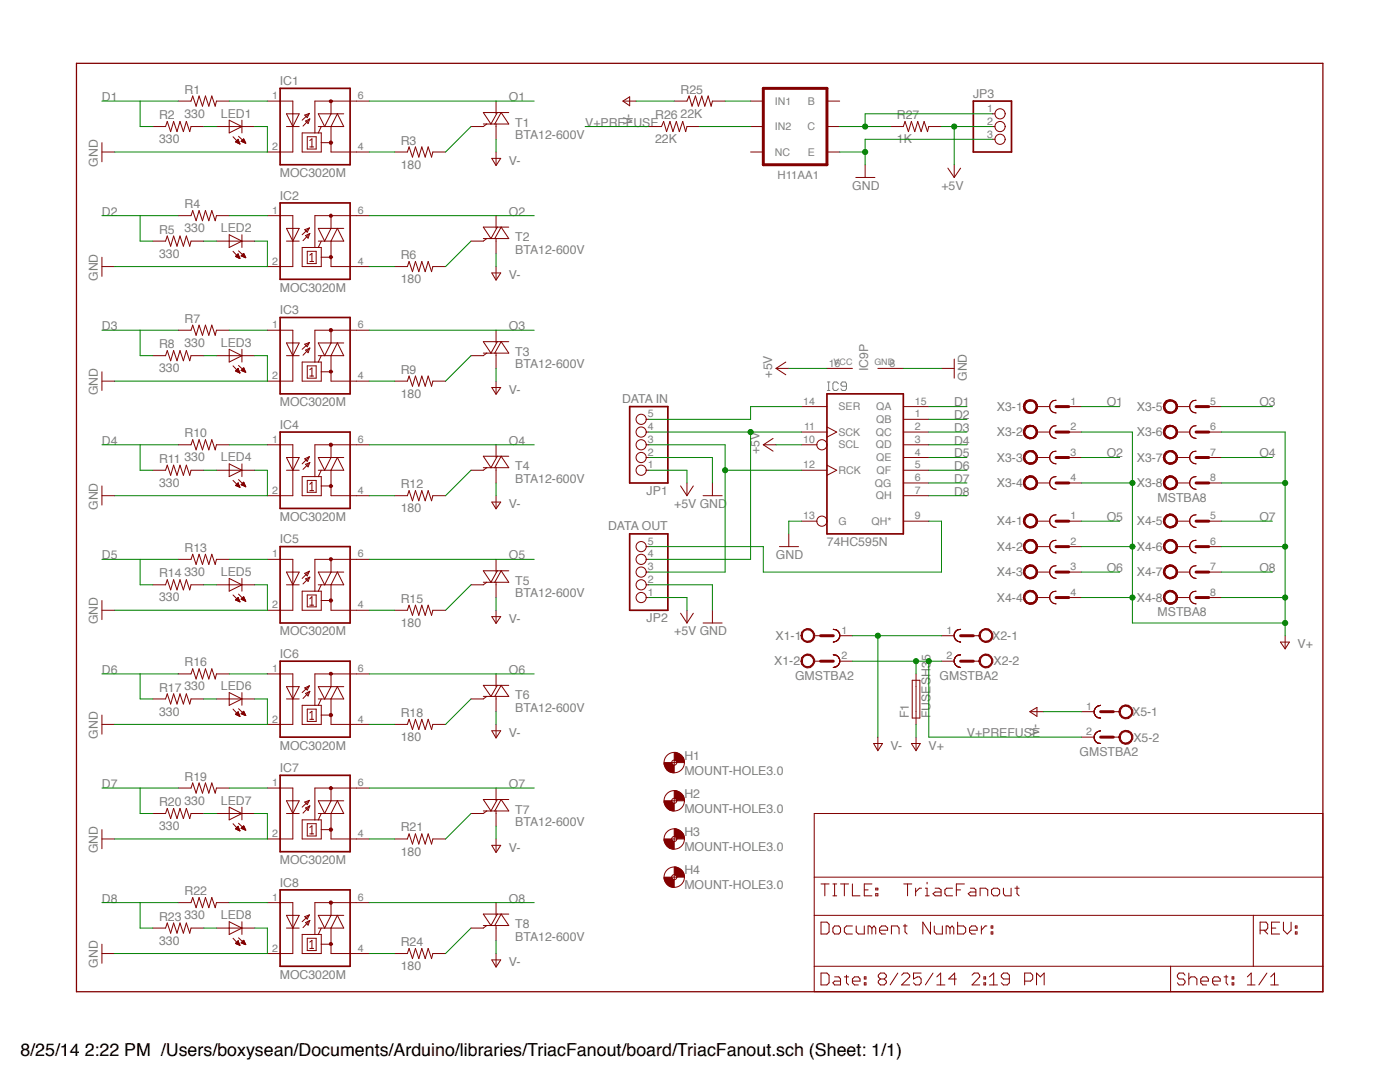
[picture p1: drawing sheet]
<svg xmlns="http://www.w3.org/2000/svg" width="279mm" height="216mm" viewBox="0 0 279 216" stroke-linecap="round" stroke-linejoin="round" font-family="sans-serif">
<defs><g id="words">
<text font-size="3.6" x="4.1" y="210.7">8/25/14 2:22 PM /Users/boxysean/Documents/Arduino/libraries/TriacFanout/board/TriacFanout.sch (Sheet: 1/1)</text>
<g font-size="2.5" fill="#808080">
<text x="55.8" y="17">IC1</text>
<text x="20.3" y="20.2">D1</text>
<text x="31.7" y="23.8">R2</text>
<text x="36.8" y="23.5">330</text>
<text x="36.8" y="18.7">R1</text>
<text x="44.1" y="23.5">LED1</text>
<text x="101.6" y="20.2">O1</text>
<text x="130.7" y="23.8">R26</text>
<text x="135.8" y="23.5">22K</text>
<text x="135.8" y="18.7">R25</text>
<text x="179" y="23.8">R27</text>
<text x="194.2" y="19.6">JP3</text>
<text x="31.7" y="28.6">330</text>
<text x="80" y="28.8">R3</text>
<text x="102.8" y="27.8">BTA12-600V</text>
<text x="102.8" y="25.3">T1</text>
<text x="116.8" y="25.3">V+PREFUSE</text>
<text x="126.2" y="25" transform="rotate(-90 126.2 25)">V-</text>
<text x="130.7" y="28.6">22K</text>
<text x="179" y="28.6">1K</text>
<text x="19.6" y="33.2" transform="rotate(-90 19.6 33.2)">GND</text>
<text x="55.8" y="35.3">MOC3020M</text>
<text x="80" y="33.6">180</text>
<text x="101.6" y="32.9">V-</text>
<text x="36.8" y="41.5">R4</text>
<text x="55.8" y="39.9">IC2</text>
<text x="170.1" y="38">GND</text>
<text x="187.9" y="38">+5V</text>
<text x="20.3" y="43">D2</text>
<text x="31.7" y="46.6">R5</text>
<text x="36.8" y="46.3">330</text>
<text x="44.1" y="46.3">LED2</text>
<text x="101.6" y="43">O2</text>
<text x="31.7" y="51.4">330</text>
<text x="80" y="51.7">R6</text>
<text x="102.8" y="50.6">BTA12-600V</text>
<text x="102.8" y="48.1">T2</text>
<text x="19.6" y="56.1" transform="rotate(-90 19.6 56.1)">GND</text>
<text x="55.8" y="58.2">MOC3020M</text>
<text x="80" y="56.5">180</text>
<text x="101.6" y="55.7">V-</text>
<text x="20.3" y="65.9">D3</text>
<text x="36.8" y="64.4">R7</text>
<text x="55.8" y="62.7">IC3</text>
<text x="101.6" y="65.9">O3</text>
<text x="31.7" y="69.5">R8</text>
<text x="36.8" y="69.2">330</text>
<text x="44.1" y="69.2">LED3</text>
<text x="102.8" y="71">T3</text>
<text x="31.7" y="74.3">330</text>
<text x="80" y="74.5">R9</text>
<text x="102.8" y="73.5">BTA12-600V</text>
<text x="154.1" y="75.4" transform="rotate(-90 154.1 75.4)">+5V</text>
<text x="173.3" y="74.1" transform="rotate(-90 173.3 74.1)">IC9P</text>
<text x="192.9" y="76" transform="rotate(-90 192.9 76)">GND</text>
<text x="19.6" y="78.9" transform="rotate(-90 19.6 78.9)">GND</text>
<text x="55.8" y="81">MOC3020M</text>
<text x="80" y="79.3">180</text>
<text x="101.6" y="78.6">V-</text>
<text x="124.1" y="80.3">DATA IN</text>
<text x="190.4" y="81.1">D1</text>
<text x="190.4" y="83.6">D2</text>
<text x="199" y="82">X3-1</text>
<text x="220.9" y="81.1">O1</text>
<text x="226.9" y="82">X3-5</text>
<text x="251.3" y="81.1">O3</text>
<text x="20.3" y="88.7">D4</text>
<text x="36.8" y="87.2">R10</text>
<text x="55.8" y="85.6">IC4</text>
<text x="101.6" y="88.7">O4</text>
<text x="190.4" y="86.2">D3</text>
<text x="190.4" y="88.7">D4</text>
<text x="199" y="87.1">X3-2</text>
<text x="226.9" y="87.1">X3-6</text>
<text x="31.7" y="92.3">R11</text>
<text x="36.8" y="92">330</text>
<text x="44.1" y="92">LED4</text>
<text x="102.8" y="93.8">T4</text>
<text x="151.6" y="90.6" transform="rotate(-90 151.6 90.6)">+5V</text>
<text x="190.4" y="91.3">D5</text>
<text x="190.4" y="93.8">D6</text>
<text x="199" y="92.2">X3-3</text>
<text x="220.9" y="91.3">O2</text>
<text x="226.9" y="92.2">X3-7</text>
<text x="251.3" y="91.3">O4</text>
<text x="19.6" y="101.8" transform="rotate(-90 19.6 101.8)">GND</text>
<text x="31.7" y="97.1">330</text>
<text x="80" y="97.4">R12</text>
<text x="101.6" y="101.4">V-</text>
<text x="102.8" y="96.3">BTA12-600V</text>
<text x="129.1" y="98.7">JP1</text>
<text x="134.6" y="101.4">+5V GND</text>
<text x="190.4" y="96.3">D7</text>
<text x="190.4" y="98.9">D8</text>
<text x="199" y="97.2">X3-4</text>
<text x="226.9" y="97.2">X3-8</text>
<text x="231" y="100.1">MSTBA8</text>
<text x="55.8" y="103.9">MOC3020M</text>
<text x="80" y="102.2">180</text>
<text x="121.4" y="105.7">DATA OUT</text>
<text x="199" y="104.8">X4-1</text>
<text x="220.9" y="104">O5</text>
<text x="226.9" y="104.8">X4-5</text>
<text x="251.3" y="104">O7</text>
<text x="20.3" y="111.6">D5</text>
<text x="36.8" y="110.1">R13</text>
<text x="55.8" y="108.4">IC5</text>
<text x="101.6" y="111.6">O5</text>
<text x="154.9" y="111.6">GND</text>
<text x="165" y="109">74HC595N</text>
<text x="199" y="109.9">X4-2</text>
<text x="226.9" y="109.9">X4-6</text>
<text x="31.7" y="119.9">330</text>
<text x="31.7" y="115.1">R14</text>
<text x="36.8" y="114.9">330</text>
<text x="44.1" y="114.9">LED5</text>
<text x="102.8" y="119.2">BTA12-600V</text>
<text x="102.8" y="116.6">T5</text>
<text x="199" y="115">X4-3</text>
<text x="220.9" y="114.1">O6</text>
<text x="226.9" y="115">X4-7</text>
<text x="251.3" y="114.1">O8</text>
<text x="19.6" y="124.6" transform="rotate(-90 19.6 124.6)">GND</text>
<text x="80" y="125">180</text>
<text x="80" y="120.2">R15</text>
<text x="101.6" y="124.3">V-</text>
<text x="129.1" y="124.1">JP2</text>
<text x="199" y="120.1">X4-4</text>
<text x="226.9" y="120.1">X4-8</text>
<text x="231" y="123">MSTBA8</text>
<text x="55.8" y="126.7">MOC3020M</text>
<text x="55.8" y="131.3">IC6</text>
<text x="134.6" y="126.8">+5V GND</text>
<text x="154.8" y="127.7">X1-1</text>
<text x="198" y="127.7">X2-1</text>
<text x="259" y="129.3">V+</text>
<text x="20.3" y="134.4">D6</text>
<text x="31.7" y="138">R17</text>
<text x="36.8" y="137.7">330</text>
<text x="36.8" y="132.9">R16</text>
<text x="44.1" y="137.7">LED6</text>
<text x="101.6" y="134.4">O6</text>
<text x="154.5" y="132.8">X1-2</text>
<text x="158.7" y="135.7">GMSTBA2</text>
<text x="187.5" y="135.7">GMSTBA2</text>
<text x="198.3" y="132.8">X2-2</text>
<text x="31.7" y="142.8">330</text>
<text x="80" y="143.1">R18</text>
<text x="102.8" y="142">BTA12-600V</text>
<text x="102.8" y="139.5">T6</text>
<text x="181.4" y="143.3" transform="rotate(-90 181.4 143.3)">F1</text>
<text x="185.7" y="143.3" transform="rotate(-90 185.7 143.3)">FUSESH35</text>
<text x="225.9" y="142.9">X5-1</text>
<text x="19.6" y="147.4" transform="rotate(-90 19.6 147.4)">GND</text>
<text x="55.8" y="149.6">MOC3020M</text>
<text x="80" y="147.9">180</text>
<text x="101.6" y="147.1">V-</text>
<text x="177.7" y="149.6">V-</text>
<text x="185.3" y="149.6">V+</text>
<text x="192.9" y="147.1">V+PREFUSE</text>
<text x="207.4" y="146.8" transform="rotate(-90 207.4 146.8)">V-</text>
<text x="226.2" y="148">X5-2</text>
<text x="36.8" y="155.8">R19</text>
<text x="55.8" y="154.1">IC7</text>
<text x="136.6" y="154.6">MOUNT-HOLE3.0</text>
<text x="136.6" y="151.6">H1</text>
<text x="215.5" y="150.9">GMSTBA2</text>
<text x="20.3" y="157.3">D7</text>
<text x="31.7" y="160.8">R20</text>
<text x="36.8" y="160.6">330</text>
<text x="44.1" y="160.6">LED7</text>
<text x="101.6" y="157.3">O7</text>
<text x="136.6" y="159.2">H2</text>
<text x="31.7" y="165.6">330</text>
<text x="80" y="165.9">R21</text>
<text x="102.8" y="164.9">BTA12-600V</text>
<text x="102.8" y="162.3">T7</text>
<text x="136.6" y="162.3">MOUNT-HOLE3.0</text>
<text x="136.6" y="166.8">H3</text>
<text x="19.6" y="170.3" transform="rotate(-90 19.6 170.3)">GND</text>
<text x="55.8" y="172.4">MOC3020M</text>
<text x="80" y="170.7">180</text>
<text x="101.6" y="169.9">V-</text>
<text x="136.6" y="169.9">MOUNT-HOLE3.0</text>
<text x="36.8" y="178.6">R22</text>
<text x="55.8" y="177">IC8</text>
<text x="136.6" y="177.5">MOUNT-HOLE3.0</text>
<text x="136.6" y="174.4">H4</text>
<text x="20.3" y="180.1">D8</text>
<text x="31.7" y="183.7">R23</text>
<text x="36.8" y="183.4">330</text>
<text x="44.1" y="183.4">LED8</text>
<text x="101.6" y="180.1">O8</text>
<text x="102.8" y="185.2">T8</text>
<text x="31.7" y="188.5">330</text>
<text x="80" y="188.8">R24</text>
<text x="102.8" y="187.7">BTA12-600V</text>
<text x="19.6" y="193.1" transform="rotate(-90 19.6 193.1)">GND</text>
<text x="55.8" y="195.3">MOC3020M</text>
<text x="80" y="193.6">180</text>
<text x="101.6" y="192.8">V-</text>
</g>
<text font-size="2.3" fill="#808080" x="155.2" y="35.6">H11AA1</text>
<g font-size="2.1" fill="#808080">
<text x="54.3" y="19.8">1</text>
<text x="71.4" y="19.8">6</text>
<text x="154.7" y="21">IN1</text>
<text x="161.2" y="21">B</text>
<text x="197" y="22.4">1</text>
<text x="54.3" y="30">2</text>
<text x="71.4" y="30">4</text>
<text x="154.7" y="26">IN2</text>
<text x="161.2" y="26">C</text>
<text x="197" y="24.9">2</text>
<text x="197" y="27.5">3</text>
<text x="154.7" y="31.1">NC</text>
<text x="161.2" y="31.1">E</text>
<text x="54.3" y="42.7">1</text>
<text x="71.4" y="42.7">6</text>
<text x="54.3" y="52.8">2</text>
<text x="71.4" y="52.8">4</text>
<text x="54.3" y="65.5">1</text>
<text x="71.4" y="65.5">6</text>
<text x="54.3" y="75.7">2</text>
<text x="71.4" y="75.7">4</text>
<text x="165.4" y="73.1">16</text>
<text x="177.5" y="73.1">8</text>
<text x="129.3" y="83.3">5</text>
<text x="160.3" y="80.8">14</text>
<text x="167.4" y="81.9">SER</text>
<text x="174.9" y="81.9">QA</text>
<text x="182.6" y="83.3">1</text>
<text x="182.6" y="80.8">15</text>
<text x="213.6" y="80.8">1</text>
<text x="241.5" y="80.8">5</text>
<text x="54.3" y="88.4">1</text>
<text x="71.4" y="88.4">6</text>
<text x="129.3" y="88.4">3</text>
<text x="129.3" y="85.8">4</text>
<text x="160.3" y="88.4">10</text>
<text x="160.5" y="85.8">11</text>
<text x="167.4" y="89.5">SCL</text>
<text x="167.4" y="86.9">SCK</text>
<text x="174.8" y="86.9">QC</text>
<text x="174.8" y="89.5">QD</text>
<text x="174.9" y="84.4">QB</text>
<text x="182.6" y="85.8">2</text>
<text x="182.6" y="88.4">3</text>
<text x="213.6" y="85.8">2</text>
<text x="241.5" y="85.8">6</text>
<text x="129.3" y="93.4">1</text>
<text x="129.3" y="90.9">2</text>
<text x="160.3" y="93.4">12</text>
<text x="167.4" y="94.6">RCK</text>
<text x="174.9" y="92">QE</text>
<text x="175" y="94.6">QF</text>
<text x="182.6" y="90.9">4</text>
<text x="182.6" y="93.4">5</text>
<text x="182.6" y="96">6</text>
<text x="213.6" y="90.9">3</text>
<text x="213.6" y="96">4</text>
<text x="241.5" y="90.9">7</text>
<text x="241.5" y="96">8</text>
<text x="54.3" y="98.5">2</text>
<text x="71.4" y="98.5">4</text>
<text x="174.6" y="97.1">QG</text>
<text x="174.8" y="99.6">QH</text>
<text x="182.6" y="98.5">7</text>
<text x="160.3" y="103.6">13</text>
<text x="167.4" y="104.7">G</text>
<text x="173.9" y="104.7">QH*</text>
<text x="182.6" y="103.6">9</text>
<text x="213.6" y="103.6">1</text>
<text x="241.5" y="103.6">5</text>
<text x="54.3" y="111.2">1</text>
<text x="71.4" y="111.2">6</text>
<text x="129.3" y="113.7">3</text>
<text x="129.3" y="111.2">4</text>
<text x="129.3" y="108.7">5</text>
<text x="213.6" y="108.7">2</text>
<text x="213.6" y="113.7">3</text>
<text x="241.5" y="108.7">6</text>
<text x="241.5" y="113.7">7</text>
<text x="129.3" y="118.8">1</text>
<text x="129.3" y="116.3">2</text>
<text x="213.6" y="118.8">4</text>
<text x="241.5" y="118.8">8</text>
<text x="54.3" y="121.4">2</text>
<text x="71.4" y="121.4">4</text>
<text x="167.9" y="126.4">1</text>
<text x="167.9" y="131.5">2</text>
<text x="188.9" y="126.4">1</text>
<text x="188.9" y="131.5">2</text>
<text x="54.3" y="134.1">1</text>
<text x="71.4" y="134.1">6</text>
<text x="216.8" y="141.7">1</text>
<text x="54.3" y="144.2">2</text>
<text x="71.4" y="144.2">4</text>
<text x="216.8" y="146.7">2</text>
<text x="54.3" y="156.9">1</text>
<text x="71.4" y="156.9">6</text>
<text x="54.3" y="167.1">2</text>
<text x="71.4" y="167.1">4</text>
<text x="54.3" y="179.7">1</text>
<text x="71.4" y="179.7">6</text>
<text x="54.3" y="189.9">2</text>
<text x="71.4" y="189.9">4</text>
</g>
<g font-size="1.8" fill="#808080">
<text x="166.4" y="72.9">VCC</text>
<text x="174.5" y="72.9">GND</text>
</g>
</g></defs>
<path d="M165.1 77.9h.5M165.1 76.2h.5M165.4 76.2v1.7M167.3 76.6l-.3-.4h-.5l-.3 .4v1l.3 .3h.5l.3-.3M168.9 77.1h-.8l-.3-.3v-.2l.3-.4h.6l.2 .4v1l-.2 .3h-.6l-.3-.3" fill="none" stroke="#808080" stroke-width=".2"/>
<g fill="none" stroke="#820000" stroke-width=".2">
<path d="M55.9 20.2h2.5v10.1h-2.5M57.2 25.3h2.5M57.2 22.7h2.5l-1.3 2.6zM60.3 26.5h3.8v3.8h-3.8zM60.8 23l.9-.4-.4 .9zM61 24.2l.8-.5-.3 1zM61.3 27.3h1.8v2.4h-1.8zM61.7 22.6l-1.4 1.4M61.8 29.3h.8M61.8 28l.5-.3v1.6M61.8 23.7l-1.3 1.5M63.5 25.3h5.1l-1.3-2.6-1.2 2.6v5h5"/>
<path d="M64.1 25.3l-.6 1.2M64.1 28.5h2M66.1 20.2v2.5l-1.3 2.6-1.3-2.6h5.1M71.1 20.2h-8.3v6.3M96.5 24.7h5l-1.5-2.2-1.3 2.2M97.1 24.7l-.6 .6h-2.5M99 20.2v2.5M99 24.7v3.1M99.3 22.5l-1.3 2.2-1.5-2.2h5"/>
</g>
<path d="M55.9 17.6h14v15.3h-14z" fill="none" stroke="#820000" stroke-width=".34"/>
<path d="M65.8 20l.2-.1 .4 .3-.4 .3-.2-.1z" fill-rule="evenodd" fill="#820000"/>
<path d="M65.8 20l.3-.1 .3 .3-.3 .3-.3-.1z" fill="none" stroke="#820000" stroke-width=".2"/>
<path d="M65.8 28.2h.4l.2 .2-.2 .3h-.4z" fill-rule="evenodd" fill="#820000"/>
<g fill="none" stroke="#820000" stroke-width=".2">
<path d="M20.3 30.3h2.6M20.3 28.5v3.8M30.5 25.3h2.5l.4-1.1 .7 2.1 .5-2.1 .7 2.1 .6-2.1 .7 2.1 .6-2.1 .7 2.1 .2-1h2.6M35.6 20.2h2.5l.4-1 .6 2 .6-2 .7 2 .6-2 .7 2 .6-2 .6 2 .3-1h2.5M43.2 25.3h7.6M45.7 24l2.6 1.3-2.6 1.2zM46.5 27.3l1.4 1.4M47 28.3l.9 .4M47 28.3l.5-.5 .4 .9M47 28.3h.7M47.1 28.4h.7M47.1 28.2h.6"/>
<path d="M47.2 28.1h.4M47.3 28.5h.5M47.3 28h.3M47.4 28.6h.4M47.4 28h.1M47.5 27.9h.1M47.6 27.2l1.4 1.4M47.6 28.6h.3M47.9 28.7h.1M48.2 28.2h.7M48.2 28.1h.7M48.3 24v2.5"/>
<path d="M48.3 28h.5M48.4 28.3h.5M48.5 28h.2M48.5 27.9h.2M48.5 28.4h.5M48.5 27.8h.2M48.6 27.7l.4 .9-.9-.4zM48.7 28.5h.3M48.9 28.6h.1M53.4 20.2h2.5M53.4 30.3h2.5M65.8 28.2h.4l.2 .3-.2 .2h-.4z"/>
<path d="M71.1 20.2h2.6M71.1 30.3h2.6M78.8 30.3h2.5l.3-1 .7 2 .6-2 .7 2 .6-2 .7 2 .5-2 .7 2 .3-1h2.5M55.9 43h2.5v10.2h-2.5M57.2 48.1h2.5M57.2 45.6h2.5l-1.3 2.5zM60.3 49.4h3.8v3.8h-3.8zM60.8 45.8l.9-.3-.4 .8zM61 47l.8-.4-.3 .9zM61.3 50.1h1.8v2.5h-1.8zM61.7 45.5l-1.4 1.3M61.8 52.2h.8"/>
<path d="M61.8 50.9l.5-.3v1.6M61.8 46.6l-1.3 1.4M63.5 48.1h5.1l-1.3-2.5-1.2 2.5v5.1h5M64.1 48.1l-.6 1.3M64.1 51.3h2M66.1 43v2.6l-1.3 2.5-1.3-2.5h5.1M71.1 43h-8.3v6.4M96.5 47.6h5l-1.5-2.3-1.3 2.3M97.1 47.6l-.6 .5h-2.5M99 43v2.6M99 47.6v3.1M99.3 45.3l-1.3 2.3-1.5-2.3h5"/>
<path d="M162.5 162.3h101.5v35.6h-101.5zM162.5 175h101.5M163.9 176.4h1.6M164.6 176.4v2.4M166.2 176.4h.8M166.2 178.8h.8M166.6 176.4v2.4M167.7 176.4h1.7M168.5 176.4v2.4M170.1 176.4v2.4h1.5M172.5 177.6h.7M174 176.4h-1.5v2.4h1.5"/>
<path d="M174.8 178.3h.4v.5h-.4zM174.8 177.2h.4v.4h-.4zM180.4 176.4h1.6M181.1 176.4v2.4M182.7 177.2v1.6M183.9 177.2h-.4l-.8 .8M184.7 178.8h.7M184.7 177.2h.3v1.6M185 176v.4M186.6 177.2h.8l.4 .4v1.2h-1.2l-.4-.5 .4-.3h1.2M190.1 177.2h-1.2l-.3 .4v.7l.3 .5h1.2M190.9 177.6h.8"/>
<path d="M192.5 176.4h-1.6v2.4M193.7 177.2h.7l.4 .4v1.2h-1.1l-.5-.5 .5-.3h1.1M195.6 178.8v-1.6h1.1l.4 .4v1.2M197.9 177.6l.4-.4h.8l.4 .4v.7l-.4 .5h-.8l-.4-.5zM200.3 177.2v1.1l.3 .5h1.2v-1.6M202.5 177.2h.9M203 176.8v1.5l.4 .5M162.5 182.6h101.5M162.5 192.8h101.5M163.9 184h1.1l.5 .4v1.5l-.5 .5h-1.1zM163.9 194.2h1.1l.5 .4v1.5l-.5 .4h-1.1zM166.6 194.9h.8l.3 .4v1.2h-1.1l-.4-.4 .4-.3h1.1"/>
<path d="M166.6 184.8h.8l.3 .4v.7l-.3 .5h-.8l-.4-.5v-.7zM168.5 194.9h.9M168.9 194.6v1.5l.5 .4M170.1 195.8h1.5v-.5l-.3-.4h-.8l-.4 .4v.8l.4 .4h.8M170.1 184.8h-1.2l-.4 .4v.7l.4 .5h1.2M170.9 184.8v1.1l.4 .5h1.2v-1.6M172.5 196.1h.3v.4h-.3zM172.5 194.9h.3v.4h-.3zM174 185.2l-.4-.4h-.4v1.6M174 185.2l.4-.4 .4 .4v1.2M174 185.2v1.2M175.5 185.6h1.6v-.4l-.4-.4h-.7l-.5 .4v.7l.5 .5h.7"/>
<path d="M175.7 195.3l-.4 .5v.3l.4 .4h.8l.4-.4v-.3l-.4-.5M175.7 195.3l-.4-.4v-.3l.4-.4h.8l.4 .4v.3l-.4 .4M175.7 195.3h.8M177.9 186.4v-1.6h1.2l.3 .4v1.2M179.2 194.2l-1.5 2.3M179.9 194.6l.5-.4h.7l.4 .4v.3l-1.6 1.6h1.6M180.3 184.8h.7M180.6 184.4v1.5l.4 .5M183.8 194.2h-1.5v1.1l.8-.4h.4l.3 .4v.8l-.3 .4h-.8l-.4-.4M185.7 184v2.4l-1.5-2.4v2.4M186.2 194.2l-1.5 2.3M186.5 184.8v1.1l.4 .5h1.2v-1.6"/>
<path d="M187 196.5h1.6M187 194.9l.7-.7v2.3M189.6 185.2l-.4-.4h-.4v1.6M189.6 185.2v1.2M189.6 185.2l.4-.4 .4 .4v1.2M190.9 195.3h-1.6l1.2-1.1v2.3M191.1 184v2.4h1.2l.4-.5v-.7l-.4-.4h-1.2M193.5 185.6h1.5v-.4l-.3-.4h-.8l-.4 .4v.7l.4 .5h.8M194 194.6l.4-.4h.8l.3 .4v.3l-1.5 1.6h1.5M195.9 184.8v1.6M196.4 196.1h.3v.4h-.3zM196.4 194.9h.3v.4h-.3z"/>
<path d="M197 184.8h-.4l-.7 .8M197.5 196.5h1.6M197.5 194.9l.8-.7v2.3M197.8 185.9h.3v.5h-.3zM197.8 184.8h.3v.4h-.3zM201.4 195.3h-1.1l-.5-.4v-.3l.5-.4h.7l.4 .4v1.5l-.4 .4h-.7l-.5-.4M204.5 195.8h1.2l.4-.5v-.7l-.4-.4h-1.2v2.3M206.9 196.5v-2.3l.7 .7 .8-.7v2.3M233.6 192.8v5.1M236.5 194.6l-.3-.4h-.9l-.3 .4v.3l.3 .4h.9l.3 .5v.3l-.3 .4h-.9l-.3-.4M237.3 195.3l.4-.4h.7l.5 .4v1.2M237.3 194.2v2.3"/>
<path d="M239.6 195.8h1.6v-.5l-.4-.4h-.7l-.5 .4v.8l.5 .4h.7M242 195.8h1.5v-.5l-.4-.4h-.8l-.3 .4v.8l.3 .4h.8M244.3 194.9h.7M244.7 194.6v1.5l.3 .4M245.9 196.1h.3v.4h-.3zM245.9 194.9h.3v.4h-.3zM248.9 196.5h1.6M248.9 194.9l.8-.7v2.3M250.1 182.6v10.2M251.5 185.6h1.2l.3-.4v-.8l-.3-.4h-1.2v2.4M252.2 185.6l.8 .8M252.8 194.2l-1.6 2.3"/>
<path d="M253.6 196.5h1.5M253.6 194.9l.8-.7v2.3M253.8 185.2h.8M255.4 184h-1.6v2.4h1.6M256.1 184v1.6l.8 .8 .8-.8v-1.6M258.5 185.9h.3v.5h-.3zM258.5 184.8h.3v.4h-.3z"/>
</g>
<path d="M15.3 12.6h248.7v185.3h-248.7z" fill="none" stroke="#820000" stroke-width=".25"/>
<path d="M55.9 40.5h14v15.2h-14z" fill="none" stroke="#820000" stroke-width=".34"/>
<path d="M65.8 42.8l.2-.1 .4 .3-.4 .3h-.2z" fill-rule="evenodd" fill="#820000"/>
<path d="M65.8 42.9l.3-.2 .3 .3-.3 .4-.3-.1z" fill="none" stroke="#820000" stroke-width=".2"/>
<path d="M65.8 51.1l.2-.1 .4 .3-.4 .3-.3-.3z" fill-rule="evenodd" fill="#820000"/>
<g fill="none" stroke="#820000" stroke-width=".2">
<path d="M98.1 31.6h1.8l-.9 1.4zM99 30.3v2.6M20.3 53.2h2.6M20.3 51.3v3.8M30.5 48.1h2.5l.4-1 .7 2 .5-2 .7 2 .6-2 .7 2 .6-2 .7 2 .2-1h2.6M35.6 43h2.5l.4-1 .6 2 .6-2 .7 2 .6-2 .7 2 .6-2 .6 2 .3-1h2.5M43.2 48.1h7.6M45.7 46.8l2.6 1.3-2.6 1.3zM46.5 50.1l1.4 1.5M47 51.2l.9 .4M47 51.2l.5-.5 .4 .9M47 51.2h.7"/>
<path d="M47.1 51.2h.7M47.1 51.1h.6M47.2 51h.4M47.3 51.3h.5M47.3 50.9h.3M47.3 50.8h.3M47.4 51.4h.4M47.4 50.7h.2M47.6 50.1l1.4 1.3M47.6 51.5h.3M48.1 51.1l.5-.5 .4 .8zM48.2 51.1h.7"/>
<path d="M48.2 51h.7M48.3 46.8v2.6M48.3 50.9h.5M48.4 51.2h.5M48.4 50.8h.4M48.5 50.7h.2M48.5 51.2h.5M48.7 51.3h.3M48.9 51.4h.1M53.4 43h2.5M53.4 53.2h2.5M65.8 51.1l.3-.1 .3 .3-.3 .4-.4-.4z"/>
<path d="M71.1 43h2.6M71.1 53.2h2.6M78.8 53.2h2.5l.3-1 .7 2 .6-2 .7 2 .6-2 .7 2 .5-2 .7 2 .3-1h2.5M98.1 54.5h1.8l-.9 1.4zM99 53.2v2.5M55.9 65.9h2.5v10.2h-2.5M57.2 71h2.5M57.2 68.4h2.5l-1.3 2.6zM60.3 72.2h3.8v3.9h-3.8zM60.8 68.7l.9-.4-.4 .9zM61 69.9l.8-.5-.3 1zM61.3 73h1.8v2.5h-1.8z"/>
<path d="M61.7 68.3l-1.4 1.4M61.8 75h.8M61.8 73.8l.5-.4v1.6M61.8 69.4l-1.3 1.5M63.5 71h5.1l-1.3-2.6-1.2 2.6v5.1h5M64.1 71l-.6 1.2M64.1 74.2h2M66.1 65.9v2.5l-1.3 2.6-1.3-2.6h5.1M71.1 65.9h-8.3v6.3M96.5 70.5h5l-1.5-2.3-1.3 2.3M97.1 70.5l-.6 .5h-2.5M99 65.9v2.5"/>
<path d="M99 70.5v3M99.3 68.2l-1.3 2.3-1.5-2.3h5"/>
</g>
<path d="M55.9 63.4h14v15.2h-14z" fill="none" stroke="#820000" stroke-width=".34"/>
<path d="M65.8 65.6h.4l.2 .3-.2 .2h-.4z" fill-rule="evenodd" fill="#820000"/>
<path d="M65.8 65.6h.4l.2 .3-.2 .2h-.4z" fill="none" stroke="#820000" stroke-width=".2"/>
<path d="M65.8 73.9l.2-.1 .4 .4-.4 .2-.2-.1z" fill-rule="evenodd" fill="#820000"/>
<g fill="none" stroke="#820000" stroke-width=".2">
<path d="M20.3 76.1h2.6M20.3 74.2v3.7M30.5 71h2.5l.4-1 .7 2 .5-2 .7 2 .6-2 .7 2 .6-2 .7 2 .2-1h2.6M35.6 65.9h2.5l.4-1 .6 2 .6-2 .7 2 .6-2 .7 2 .6-2 .6 2 .3-1h2.5M43.2 71h7.6M45.7 69.7l2.6 1.3-2.6 1.2zM46.5 73l1.4 1.4M47 74l.9 .4M47 74h.7M47.1 74.1h.7M47.1 73.9h.6M47.2 73.9h.4"/>
<path d="M47.3 74.2h.5M47.3 73.8h.3M47.3 73.7h.3M47.4 73.6h.1M47.5 73.5l-.5 .5M47.5 73.5l.4 .9M47.5 73.5h.1M47.6 72.9l1.4 1.4M47.6 74.3h.3M47.9 74.4h.1M48.1 73.9l.5-.5 .4 .9zM48.2 73.9h.7"/>
<path d="M48.3 69.7v2.5M48.3 73.8h.5M48.4 74h.5M48.4 73.7h.4M48.5 73.6h.2M48.5 73.5h.2M48.5 74.1h.5M48.5 73.4h.2M48.7 74.2h.3M53.4 65.9h2.5M53.4 76.1h2.5M65.8 73.9h.3l.3 .3-.3 .2h-.3z"/>
<path d="M71.1 65.9h2.6M71.1 76.1h2.6M78.8 76.1h2.5l.3-1.1 .7 2.1 .6-2.1 .7 2.1 .6-2.1 .7 2.1 .5-2.1 .7 2.1 .3-1h2.5M98.1 77.3h1.8l-.9 1.4zM99 76.1v2.5M55.9 88.8h2.5v10.1h-2.5M57.2 93.8h2.5M57.2 91.3h2.5l-1.3 2.5zM60.3 95.1h3.8v3.8h-3.8zM60.8 91.5l.9-.4-.4 1zM61 92.6l.8-.3-.3 .9zM61.3 95.9h1.8v2.3h-1.8z"/>
<path d="M61.7 91.1l-1.4 1.5M61.8 97.9h.8M61.8 96.6l.5-.4v1.7M61.8 92.3l-1.3 1.4M63.5 93.8h5.1l-1.3-2.5-1.2 2.5v5.1h5M64.1 93.8l-.6 1.3M64.1 97h2M66.1 88.8v2.5l-1.3 2.5-1.3-2.5h5.1M71.1 88.8h-8.3v6.3M96.5 93.3h5l-1.5-2.3-1.3 2.3M97.1 93.3l-.6 .5h-2.5M99 88.8v2.5"/>
<path d="M99 93.3v3.1M99.3 91l-1.3 2.3-1.5-2.3h5"/>
</g>
<path d="M55.9 86.2h14v15.3h-14z" fill="none" stroke="#820000" stroke-width=".34"/>
<path d="M65.8 88.5h.4l.2 .2-.2 .3h-.4z" fill-rule="evenodd" fill="#820000"/>
<path d="M65.8 88.5h.4l.2 .3-.2 .2h-.4z" fill="none" stroke="#820000" stroke-width=".2"/>
<path d="M65.8 96.8l.2-.2 .4 .3-.4 .4-.2-.1z" fill-rule="evenodd" fill="#820000"/>
<g fill="none" stroke="#820000" stroke-width=".2">
<path d="M20.3 98.9h2.6M20.3 97v3.8M30.5 93.8h2.5l.4-1 .7 2 .5-2 .7 2 .6-2 .7 2 .6-2 .7 2 .2-1h2.6M35.6 88.8h2.5l.4-1.1 .6 2.1 .6-2.1 .7 2.1 .6-2.1 .7 2.1 .6-2.1 .6 2.1 .3-1h2.5M43.2 93.8h7.6M45.7 92.6l2.6 1.2-2.6 1.3zM46.5 95.9l1.4 1.3M47 96.9l.9 .3M47 96.9h.8M47.1 96.8h.6M47.2 96.7h.4M47.3 97h.5"/>
<path d="M47.3 96.6h.3M47.3 96.5h.3M47.4 97h.4M47.4 96.5h.1M47.5 96.4l-.5 .5M47.5 96.4l.4 .8M47.5 96.4h.1M47.6 95.7l1.4 1.4M47.6 97.1h.3M47.9 97.2h.1M48.1 96.7l.5-.5 .4 .9zM48.2 96.8h.7"/>
<path d="M48.2 96.7h.7M48.3 92.6v2.5M48.3 96.6h.5M48.4 96.9h.6M48.4 96.5h.4M48.5 96.5h.2M48.5 96.4h.2M48.5 96.3h.2M48.7 97h.3M48.9 97h.1M53.4 88.8h2.5M53.4 98.9h2.5"/>
<path d="M65.8 96.8l.3-.2 .3 .4-.3 .3-.3-.1zM71.1 88.8h2.6M71.1 98.9h2.6M78.8 98.9h2.5l.3-1 .7 2 .6-2 .7 2 .6-2 .7 2 .5-2 .7 2 .3-1h2.5M99 98.9v2.6M55.9 111.6h2.5v10.2h-2.5M57.2 116.7h2.5M57.2 114.2h2.5l-1.3 2.5zM60.3 118h3.8v3.8h-3.8zM60.8 114.4l.9-.4-.4 .9zM61 115.5l.8-.3-.3 .8zM61.3 118.7h1.8v2.4h-1.8z"/>
<path d="M61.7 114l-1.4 1.4M61.8 119.5l.5-.4v1.7M61.8 115.2l-1.3 1.3M63.5 116.7h5.1l-1.3-2.5-1.2 2.5v5.1h5M64.1 116.7l-.6 1.3M64.1 119.8h2M66.1 111.6v2.6l-1.3 2.5-1.3-2.5h5.1M71.1 111.6h-8.3v6.4M96.5 116.2h5l-1.5-2.3-1.3 2.3M97.1 116.2l-.6 .5h-2.5M98.1 100.2h1.8l-.9 1.3zM99 111.6v2.6"/>
<path d="M99 116.2v3M99.3 113.9l-1.3 2.3-1.5-2.3h5M61.8 120.8h.8"/>
</g>
<path d="M55.9 109.1h14v15.2h-14z" fill="none" stroke="#820000" stroke-width=".34"/>
<path d="M65.8 111.3h.2l.4 .3-.4 .3-.3-.3z" fill-rule="evenodd" fill="#820000"/>
<path d="M65.8 111.4l.3-.1 .3 .3-.3 .4-.4-.4z" fill="none" stroke="#820000" stroke-width=".2"/>
<path d="M65.8 119.5h.4l.2 .3-.2 .3h-.4z" fill-rule="evenodd" fill="#820000"/>
<g fill="none" stroke="#820000" stroke-width=".2">
<path d="M20.3 119.8v3.8M30.5 116.7h2.5l.4-1 .7 2 .5-2 .7 2 .6-2 .7 2 .6-2 .7 2 .2-1h2.6M35.6 111.6h2.5l.4-1 .6 2 .6-2 .7 2 .6-2 .7 2 .6-2 .6 2 .3-1h2.5M43.2 116.7h7.6M45.7 115.4l2.6 1.3-2.6 1.3zM46.5 118.7l1.4 1.4M47 119.7h.7M47.1 119.7h.7M47.1 119.6h.6M47.3 119.8h.5M47.3 119.5h.3M47.3 119.4h.3"/>
<path d="M47.4 119.9h.4M47.4 119.3h.1M47.5 119.2l-.5 .5 .9 .4M47.5 119.2l.4 .9M47.5 119.2h.1M47.6 118.6l1.4 1.4M47.6 120h.3M48.1 119.6l.5-.5 .4 .9zM48.2 119.6h.7M48.3 115.4v2.6M48.3 119.5h.5M48.4 119.7h.5"/>
<path d="M48.4 119.4h.4M48.5 119.3h.2M48.5 119.2h.2M48.5 119.7h.5M48.5 119.1h.2M48.7 119.8h.3M48.9 119.9h.1M53.4 111.6h2.5M65.8 119.6h.4l.2 .2-.2 .3h-.4zM71.1 111.6h2.6M20.3 121.8h2.6M47.9 120.1h.1"/>
<path d="M53.4 121.8h2.5M55.9 134.5h2.5v10h-2.5M57.2 139.5h2.5M57.2 137h2.5l-1.3 2.5zM60.8 137.3l.9-.5-.4 .9zM61 138.4l.8-.5-.3 1zM61.7 136.8l-1.4 1.4M61.8 137.9l-1.3 1.5M63.5 139.5h5.1l-1.3-2.5-1.2 2.5v5h5M64.1 139.5l-.6 1.2M66.1 134.5v2.5l-1.3 2.5-1.3-2.5h5.1M71.1 121.8h2.6"/>
<path d="M71.1 134.5h-8.3v6.2M78.8 121.8h2.5l.3-1 .7 2 .6-2 .7 2 .6-2 .7 2 .5-2 .7 2 .3-1h2.5M96.5 139h5l-1.5-2.2-1.3 2.2M97.1 139l-.6 .5h-2.5M98.1 123h1.8l-.9 1.4zM99 121.8v2.5M99 134.5v2.5M99 139v3M99.3 136.8l-1.3 2.2-1.5-2.2h5M60.3 140.7h3.8v3.8h-3.8zM61.3 141.5h1.8v2.5h-1.8zM61.8 143.5h.8"/>
<path d="M61.8 142.3l.5-.4v1.6M64.1 142.7h2"/>
</g>
<path d="M55.9 131.9h14v15.2h-14z" fill="none" stroke="#820000" stroke-width=".34"/>
<path d="M65.8 134.2l.2-.1 .4 .4-.4 .2-.2-.1z" fill-rule="evenodd" fill="#820000"/>
<path d="M65.8 134.2l.3-.1 .3 .4-.3 .2-.3-.1z" fill="none" stroke="#820000" stroke-width=".2"/>
<path d="M65.8 142.4h.4l.2 .3-.2 .2h-.4z" fill-rule="evenodd" fill="#820000"/>
<g fill="none" stroke="#820000" stroke-width=".2">
<path d="M30.5 139.5h2.5l.4-1 .7 2 .5-2 .7 2 .6-2 .7 2 .6-2 .7 2 .2-1h2.6M35.6 134.5h2.5l.4-1 .6 2 .6-2 .7 2 .6-2 .7 2 .6-2 .6 2 .3-1h2.5M43.2 139.5h7.6M45.7 138.2l2.6 1.3-2.6 1.2zM48.3 138.2v2.5M53.4 134.5h2.5M71.1 134.5h2.6M20.3 144.5h2.6M20.3 142.7v3.8M46.5 141.5l1.4 1.4M47 142.5l.9 .4M47 142.5l.5-.5 .4 .9"/>
<path d="M47 142.5h.7M47.1 142.6h.7M47.1 142.4h.6M47.2 142.3h.4M47.3 142.7h.5M47.3 142.3h.3M47.4 142.8h.4M47.4 142.2h.1M47.5 142.1h.1M47.6 141.4l1.4 1.4M47.6 142.9h.3M47.9 142.9h.1"/>
<path d="M48.1 142.4l.5-.5 .4 .9zM48.2 142.4h.7M48.2 142.3h.7M48.3 142.3h.5M48.4 142.5h.5M48.5 142.2h.2M48.5 142.1h.2M48.5 142.6h.5M48.5 142h.2M48.7 142.7h.3M48.9 142.8h.1M53.4 144.5h2.5"/>
<path d="M55.9 157.2h2.5v10.2h-2.5M57.2 159.8h2.5l-1.3 2.5zM61.7 159.7l-1.4 1.4M65.8 142.4h.4l.2 .3-.2 .2h-.4zM66.1 157.2v2.6l-1.3 2.5-1.3-2.5h5.1M71.1 144.5h2.6M71.1 157.2h-8.3v6.4M78.8 144.5h2.5l.3-1 .7 2.1 .6-2.1 .7 2.1 .6-2.1 .7 2.1 .5-2.1 .7 2.1 .3-1.1h2.5M98.1 145.8h1.8l-.9 1.5zM99 144.5v2.6M99 157.2v2.6M99.3 159.5l-1.3 2.3-1.5-2.3h5"/>
<path d="M57.2 162.3h2.5M60.3 163.6h3.8v3.8h-3.8zM60.8 160l.9-.3-.4 .8zM61 161.2l.8-.4-.3 .9zM61.3 164.4h1.8v2.4h-1.8zM61.8 166.4h.8M61.8 165.1l.5-.3v1.6M61.8 160.8l-1.3 1.4M63.5 162.3h5.1l-1.3-2.5-1.2 2.5v5.1h5M64.1 162.3l-.6 1.3M64.1 165.5h2M96.5 161.8h5l-1.5-2.3-1.3 2.3"/>
<path d="M97.1 161.8l-.6 .5h-2.5M99 161.8v3.1"/>
</g>
<path d="M55.9 154.7h14v15.2h-14z" fill="none" stroke="#820000" stroke-width=".34"/>
<path d="M65.8 157.1l.2-.2 .4 .3-.4 .4-.2-.1z" fill-rule="evenodd" fill="#820000"/>
<path d="M65.8 157.1l.3-.2 .3 .3-.3 .4-.3-.1z" fill="none" stroke="#820000" stroke-width=".2"/>
<path d="M65.8 165.3h.4l.2 .2-.2 .3h-.4z" fill-rule="evenodd" fill="#820000"/>
<g fill="none" stroke="#820000" stroke-width=".2">
<path d="M35.6 157.2h2.5l.4-1 .6 2.1 .6-2.1 .7 2.1 .6-2.1 .7 2.1 .6-2.1 .6 2.1 .3-1.1h2.5M53.4 157.2h2.5M71.1 157.2h2.6M20.3 167.4h2.6M20.3 165.5v3.9M30.5 162.3h2.5l.4-1 .7 2 .5-2 .7 2 .6-2 .7 2 .6-2 .7 2 .2-1h2.6M43.2 162.3h7.6M45.7 161.1l2.6 1.2-2.6 1.3zM46.5 164.4l1.4 1.4M47 165.4l.9 .4M47 165.4l.5-.5 .4 .9M47 165.4h.7"/>
<path d="M47.1 165.5h.7M47.1 165.3h.6M47.2 165.2h.4M47.3 165.5h.5M47.3 165.1h.3M47.3 165h.3M47.4 165.6h.4M47.4 165h.2M47.6 164.3l1.4 1.3M47.6 165.7h.3M48.1 165.3l.5-.5 .4 .8zM48.2 165.3h.7"/>
<path d="M48.2 165.2h.7M48.3 161.1v2.5M48.3 165.1h.5M48.4 165.4h.5M48.4 165h.4M48.5 165h.2M48.5 165.5h.5M48.5 164.9h.2M48.7 165.5h.3M48.9 165.6h.1M53.4 167.4h2.5M65.8 165.3h.4l.2 .2-.2 .3h-.4z"/>
<path d="M71.1 167.4h2.6M78.8 167.4h2.5l.3-1 .7 2 .6-2 .7 2 .6-2 .7 2 .5-2 .7 2 .3-1h2.5M98.1 168.7h1.8l-.9 1.4zM99 167.4v2.5M55.9 180.1h2.5v10.2h-2.5M57.2 185.2h2.5M57.2 182.6h2.5l-1.3 2.6zM60.3 186.5h3.8v3.8h-3.8zM60.8 182.9l.9-.3-.4 .8zM61 184.1l.8-.4-.3 .9zM61.3 187.2h1.8v2.5h-1.8zM61.7 182.6l-1.4 1.3"/>
<path d="M61.8 189.3h.8M61.8 188l.5-.4v1.7M61.8 183.7l-1.3 1.4M63.5 185.2h5.1l-1.3-2.6-1.2 2.6v5.1h5M64.1 185.2l-.6 1.3M64.1 188.4h2M66.1 180.1v2.5l-1.3 2.6-1.3-2.6h5.1M71.1 180.1h-8.3v6.4M96.5 184.7h5l-1.5-2.3-1.3 2.3M97.1 184.7l-.6 .5h-2.5M99 180.1v2.5M99 184.7v3"/>
<path d="M99.3 182.4l-1.3 2.3-1.5-2.3h5"/>
</g>
<path d="M55.9 177.6h14v15.2h-14z" fill="none" stroke="#820000" stroke-width=".34"/>
<path d="M65.8 179.8h.4l.2 .3-.2 .2h-.4z" fill-rule="evenodd" fill="#820000"/>
<path d="M65.8 179.9h.4l.2 .2-.2 .3h-.4z" fill="none" stroke="#820000" stroke-width=".2"/>
<path d="M65.8 188.1l.2-.1 .4 .4-.4 .2h-.2z" fill-rule="evenodd" fill="#820000"/>
<g fill="none" stroke="#820000" stroke-width=".2">
<path d="M129 83.7h.5M129 86.2h.5M129 88.8h.5M129 91.3h.5M129 93.8h.5M135.8 97l1.3 1.9M137.1 96.4v2.5M138.4 97l-1.3 1.9M140.3 98.9h3.8M142.2 96.4v2.5M160 86.2h5M160 88.8h3.1"/>
<path d="M160 93.8h5M160 81.1h5M165 85.2l2 1-2 1M165 92.8l2 1-2 1M180.3 83.7h5.1M180.3 86.2h5.1M180.3 88.8h5.1M180.3 91.3h5.1M180.3 93.8h5.1M180.3 96.4h5.1M180.3 98.9h5.1M180.3 81.1h5.1"/>
<path d="M129 119.2h.5M129 116.7h.5M129 114.2h.5M129 111.6h.5M129 109.1h.5M155.6 109.1h3.8M157.4 106.5v2.6M160 104h3.1M180.3 104h5.1M135.8 122.4l1.3 1.9M137.1 121.8v2.5M138.4 122.4l-1.3 1.9"/>
<path d="M140.3 124.3h3.8M142.2 121.8v2.5M162.5 126.9h1.3M166.3 125.6a1.27 1.27 0 0 1 1.3 1.3 1.27 1.27 0 0 1-1.3 1.2M20.3 190.3h2.6M20.3 188.4v3.8M30.5 185.2h2.5l.4-1 .7 2 .5-2 .7 2 .6-2 .7 2 .6-2 .7 2 .2-1h2.6M35.6 180.1h2.5l.4-1 .6 2 .6-2 .7 2 .6-2 .7 2 .6-2 .6 2 .3-1h2.5M43.2 185.2h7.6M45.7 183.9l2.6 1.3-2.6 1.3zM46.5 187.2l1.4 1.5M47 188.2l.9 .5"/>
<path d="M47 188.2h.7M47.1 188.3h.7M47.1 188.2h.6M47.2 188.1h.4M47.3 188.4h.5M47.3 188h.3M47.3 187.9h.3M47.4 187.8h.1M47.5 187.7l-.5 .5M47.5 187.7l.4 1M47.5 187.7h.1M47.6 187.1l1.4 1.4"/>
<path d="M47.6 188.5h.3M47.9 188.6h.1M48.1 188.2l.5-.6 .4 .9zM48.2 188.2h.7M48.2 188.1h.7M48.3 183.9v2.6M48.3 188h.5M48.4 188.2h.5M48.4 187.9h.4M48.5 187.8h.2M48.5 187.7h.2M48.5 188.3h.5"/>
<path d="M48.5 187.6h.2M48.7 188.4h.3M53.4 180.1h2.5M53.4 190.3h2.5M65.8 188.2l.3-.1 .3 .3-.3 .3-.3-.1zM71.1 180.1h2.6M71.1 190.3h2.6M78.8 190.3h2.5l.3-1 .7 2 .6-2 .7 2 .6-2 .7 2 .5-2 .7 2 .3-1h2.5M98.1 191.5h1.8l-.9 1.5zM99 190.3v2.5"/>
<circle cx="128" cy="88.8" r="1.02"/>
<circle cx="128" cy="91.3" r="1.02"/>
<circle cx="128" cy="93.8" r="1.02"/>
<circle cx="128" cy="86.2" r="1.02"/>
<circle cx="128" cy="83.7" r="1.02"/>
<circle cx="164" cy="88.8" r="1.02"/>
<circle cx="128" cy="119.2" r="1.02"/>
<circle cx="128" cy="114.2" r="1.02"/>
<circle cx="128" cy="111.6" r="1.02"/>
<circle cx="128" cy="109.1" r="1.02"/>
<circle cx="128" cy="116.7" r="1.02"/>
<circle cx="164" cy="104" r="1.02"/>
</g>
<path d="M165 78.6h15.3v27.9h-15.3zM125.7 81.1h7.6v15.3h-7.6zM125.7 106.5h7.6v15.3h-7.6z" fill="none" stroke="#820000" stroke-width=".34"/>
<path d="M163.8 126.9h2.5" fill="none" stroke="#820000" stroke-width=".59"/>
<path d="M159.9 126.2a1.4 1.4 0 0 1 2.2-.5 1.4 1.4 0 0 1 0 2.2 1.4 1.4 0 0 1-2.2-.5v-.6h.2a1.13 1.13 0 0 1 1.8-1 1.13 1.13 0 0 1-.3 2 1.05 1.05 0 0 1-1.5-1h-.2z" fill-rule="evenodd" fill="#820000"/>
<path d="M160 126.2a1.4 1.4 0 0 1 2.1-.5 1.4 1.4 0 0 1 0 2.2 1.4 1.4 0 0 1-2.1-.5l-.1-.5h.2a1.13 1.13 0 0 1 1.8-1 1.13 1.13 0 0 1-.3 2 1.05 1.05 0 0 1-1.5-1h-.2zM162.5 131.9h1.3M166.3 130.7a1.27 1.27 0 0 1 1.3 1.2 1.27 1.27 0 0 1-1.3 1.3M167.6 126.9h2.5" fill="none" stroke="#820000" stroke-width=".2"/>
<path d="M163.8 131.9h2.5" fill="none" stroke="#820000" stroke-width=".59"/>
<path d="M159.9 131.2a1.4 1.4 0 0 1 2.2-.4 1.4 1.4 0 0 1 0 2.2 1.4 1.4 0 0 1-2.2-.5v-.6h.2a1.13 1.13 0 0 1 1.8-1 1.13 1.13 0 0 1-.3 2 1.05 1.05 0 0 1-1.5-1h-.2z" fill-rule="evenodd" fill="#820000"/>
<path d="M160 131.3a1.4 1.4 0 0 1 2.1-.5 1.4 1.4 0 0 1 0 2.2 1.4 1.4 0 0 1-2.1-.5l-.1-.6h.2a1.13 1.13 0 0 1 1.8-1 1.13 1.13 0 0 1-.3 2 1.05 1.05 0 0 1-1.5-1h-.2zM167.6 131.9h2.5M191.7 125.6a1.27 1.27 0 0 0-1.3 1.3 1.27 1.27 0 0 0 1.3 1.2M194.2 126.9h1.3" fill="none" stroke="#820000" stroke-width=".2"/>
<path d="M191.7 126.9h2.5" fill="none" stroke="#820000" stroke-width=".59"/>
<path d="M195.5 126.2a1.42 1.42 0 0 1 2.3-.3 1.42 1.42 0 0 1-.6 2.3 1.42 1.42 0 0 1-1.9-1.4h.3a1.16 1.16 0 0 1 1.5-1.2 1.16 1.16 0 0 1 .6 1.8 1.16 1.16 0 0 1-2-.1l-.1-.5h-.3z" fill-rule="evenodd" fill="#820000"/>
<path d="M187.9 126.9h2.5M191.7 130.7a1.27 1.27 0 0 0-1.3 1.2 1.27 1.27 0 0 0 1.3 1.3M194.2 131.9h1.3M195.5 126.2a1.42 1.42 0 0 1 2.3-.3 1.42 1.42 0 0 1-.5 2.3 1.42 1.42 0 0 1-2-1.3h.3a1.16 1.16 0 0 1 1.5-1.3 1.16 1.16 0 0 1 .6 1.8 1.16 1.16 0 0 1-1.9 0l-.2-.5h-.3z" fill="none" stroke="#820000" stroke-width=".2"/>
<path d="M191.7 131.9h2.5" fill="none" stroke="#820000" stroke-width=".59"/>
<path d="M195.5 131.2a1.41 1.41 0 0 1 2.3-.2 1.41 1.41 0 0 1-.6 2.2 1.41 1.41 0 0 1-1.9-1.3h.3a1.16 1.16 0 0 1 1.5-1.2 1.16 1.16 0 0 1 .6 1.8 1.16 1.16 0 0 1-2-.1l-.1-.5h-.3z" fill-rule="evenodd" fill="#820000"/>
<path d="M206.9 81.1h2.6M209.8 80.2l1-.3a1.27 1.27 0 0 0-1.3 1.2 1.27 1.27 0 0 0 1.3 1.3 1.3 1.3 0 0 1-1.2-.8 1.3 1.3 0 0 1 .2-1.4zM187.9 131.9h2.5M195.5 131.3a1.41 1.41 0 0 1 2.3-.3 1.41 1.41 0 0 1-.5 2.2 1.41 1.41 0 0 1-2-1.3h.3a1.16 1.16 0 0 1 1.5-1.2 1.16 1.16 0 0 1 .6 1.8 1.16 1.16 0 0 1-1.9-.1l-.2-.5h-.3zM174.3 148.4h1.8l-.9 1.4zM175.2 147.1v2.5M181.9 148.4h1.8l-.9 1.4zM182.8 147.1v2.5" fill="none" stroke="#820000" stroke-width=".2"/>
<path d="M210.8 81.1h2.5" fill="none" stroke="#820000" stroke-width=".59"/>
<path d="M204.8 79.9a1.42 1.42 0 0 1 2.1 .6 1.42 1.42 0 0 1-1 2 1.42 1.42 0 0 1-1.7-1.4h.3a1.15 1.15 0 0 1 1.3-1.1 1.15 1.15 0 0 1 .9 1.5 1.15 1.15 0 0 1-1.7 .5l-.5-.9h-.3l.2-.7z" fill-rule="evenodd" fill="#820000"/>
<path d="M204.8 79.9a1.42 1.42 0 0 1 2.2 .6 1.42 1.42 0 0 1-1 2 1.42 1.42 0 0 1-1.8-1.4h.3a1.15 1.15 0 0 1 1.4-1.1 1.15 1.15 0 0 1 .8 1.5 1.15 1.15 0 0 1-1.7 .6l-.5-1h-.3l.2-.6z" fill="none" stroke="#820000" stroke-width=".2"/>
<path d="M204.8 79.9a1.42 1.42 0 0 1 2.1 .6 1.42 1.42 0 0 1-1 2 1.42 1.42 0 0 1-1.7-1.4h.3a1.15 1.15 0 0 1 1.3-1.1 1.15 1.15 0 0 1 .9 1.5 1.15 1.15 0 0 1-1.7 .5l-.5-.9h-.3l.2-.7z" fill-rule="evenodd" fill="#820000"/>
<path d="M204.8 79.9a1.42 1.42 0 0 1 2.2 .6 1.42 1.42 0 0 1-1 2 1.42 1.42 0 0 1-1.8-1.4h.3a1.15 1.15 0 0 1 1.4-1.1 1.15 1.15 0 0 1 .8 1.5 1.15 1.15 0 0 1-1.7 .6l-.5-1h-.3l.2-.6zM206.9 86.2h2.6M209.8 85.3l1-.4a1.27 1.27 0 0 0-1.3 1.3 1.27 1.27 0 0 0 1.3 1.3 1.3 1.3 0 0 1-1.2-.8 1.3 1.3 0 0 1 .2-1.4zM213.3 81.1h2.5" fill="none" stroke="#820000" stroke-width=".2"/>
<path d="M210.8 86.2h2.5" fill="none" stroke="#820000" stroke-width=".59"/>
<path d="M204.8 85a1.42 1.42 0 0 1 2.1 .6 1.42 1.42 0 0 1-1 1.9 1.42 1.42 0 0 1-1.7-1.3h.3a1.15 1.15 0 0 1 1.3-1.2 1.15 1.15 0 0 1 .9 1.6 1.15 1.15 0 0 1-1.7 .5l-.5-.9h-.3l.2-.7z" fill-rule="evenodd" fill="#820000"/>
<path d="M204.8 85a1.42 1.42 0 0 1 2.2 .6 1.42 1.42 0 0 1-1 2 1.42 1.42 0 0 1-1.8-1.4h.3a1.15 1.15 0 0 1 1.4-1.1 1.15 1.15 0 0 1 .8 1.5 1.15 1.15 0 0 1-1.7 .5l-.5-.9h-.3l.2-.7z" fill="none" stroke="#820000" stroke-width=".2"/>
<path d="M204.8 85a1.42 1.42 0 0 1 2.1 .6 1.42 1.42 0 0 1-1 1.9 1.42 1.42 0 0 1-1.7-1.3h.3a1.15 1.15 0 0 1 1.3-1.2 1.15 1.15 0 0 1 .9 1.6 1.15 1.15 0 0 1-1.7 .5l-.5-.9h-.3l.2-.7z" fill-rule="evenodd" fill="#820000"/>
<path d="M204.8 85a1.42 1.42 0 0 1 2.2 .6 1.42 1.42 0 0 1-1 2 1.42 1.42 0 0 1-1.8-1.4h.3a1.15 1.15 0 0 1 1.4-1.1 1.15 1.15 0 0 1 .8 1.5 1.15 1.15 0 0 1-1.7 .5l-.5-.9h-.3l.2-.7zM206.9 91.3h2.6M209.8 90.4l1-.4a1.27 1.27 0 0 0-1.3 1.3 1.27 1.27 0 0 0 1.3 1.3 1.3 1.3 0 0 1-1.2-.8 1.3 1.3 0 0 1 .2-1.4zM213.3 86.2h2.5" fill="none" stroke="#820000" stroke-width=".2"/>
<path d="M210.8 91.3h2.5" fill="none" stroke="#820000" stroke-width=".59"/>
<path d="M204.8 90.1a1.42 1.42 0 0 1 2.1 .6 1.42 1.42 0 0 1-1 1.9 1.42 1.42 0 0 1-1.7-1.3h.3a1.15 1.15 0 0 1 1.3-1.2 1.15 1.15 0 0 1 .9 1.6 1.15 1.15 0 0 1-1.7 .5l-.5-.9h-.3l.2-.7z" fill-rule="evenodd" fill="#820000"/>
<path d="M204.8 90.1a1.42 1.42 0 0 1 2.2 .6 1.42 1.42 0 0 1-1 1.9 1.42 1.42 0 0 1-1.8-1.3h.3a1.15 1.15 0 0 1 1.4-1.2 1.15 1.15 0 0 1 .8 1.6 1.15 1.15 0 0 1-1.7 .5l-.5-.9h-.3l.2-.7z" fill="none" stroke="#820000" stroke-width=".2"/>
<path d="M204.8 90.1a1.42 1.42 0 0 1 2.1 .6 1.42 1.42 0 0 1-1 1.9 1.42 1.42 0 0 1-1.7-1.3h.3a1.15 1.15 0 0 1 1.3-1.2 1.15 1.15 0 0 1 .9 1.6 1.15 1.15 0 0 1-1.7 .5l-.5-.9h-.3l.2-.7z" fill-rule="evenodd" fill="#820000"/>
<path d="M204.8 90.1a1.42 1.42 0 0 1 2.2 .6 1.42 1.42 0 0 1-1 1.9 1.42 1.42 0 0 1-1.8-1.3h.3a1.15 1.15 0 0 1 1.4-1.2 1.15 1.15 0 0 1 .8 1.6 1.15 1.15 0 0 1-1.7 .5l-.5-.9h-.3l.2-.7zM206.9 96.4h2.6M209.7 95.5l.5-.3 .6-.1a1.27 1.27 0 0 0-1.3 1.3 1.27 1.27 0 0 0 1.3 1.2 1.31 1.31 0 0 1-1.2-.7 1.31 1.31 0 0 1 .1-1.4zM213.3 91.3h2.5" fill="none" stroke="#820000" stroke-width=".2"/>
<path d="M210.8 96.4h2.5" fill="none" stroke="#820000" stroke-width=".59"/>
<path d="M204.8 95.2a1.42 1.42 0 0 1 2.1 .5 1.42 1.42 0 0 1-1 2 1.42 1.42 0 0 1-1.7-1.3h.3a1.15 1.15 0 0 1 1.3-1.2 1.15 1.15 0 0 1 .9 1.6 1.15 1.15 0 0 1-1.7 .5l-.5-.9h-.3l.2-.7z" fill-rule="evenodd" fill="#820000"/>
<path d="M204.8 95.2a1.42 1.42 0 0 1 2.2 .6 1.42 1.42 0 0 1-1 1.9 1.42 1.42 0 0 1-1.8-1.3h.3a1.15 1.15 0 0 1 1.4-1.2 1.15 1.15 0 0 1 .8 1.6 1.15 1.15 0 0 1-1.7 .5l-.5-.9h-.3l.2-.7z" fill="none" stroke="#820000" stroke-width=".2"/>
<path d="M204.8 95.2a1.42 1.42 0 0 1 2.1 .5 1.42 1.42 0 0 1-1 2 1.42 1.42 0 0 1-1.7-1.3h.3a1.15 1.15 0 0 1 1.3-1.2 1.15 1.15 0 0 1 .9 1.6 1.15 1.15 0 0 1-1.7 .5l-.5-.9h-.3l.2-.7z" fill-rule="evenodd" fill="#820000"/>
<path d="M204.8 95.2a1.42 1.42 0 0 1 2.2 .6 1.42 1.42 0 0 1-1 1.9 1.42 1.42 0 0 1-1.8-1.3h.3a1.15 1.15 0 0 1 1.4-1.2 1.15 1.15 0 0 1 .8 1.6 1.15 1.15 0 0 1-1.7 .5l-.5-.9h-.3l.2-.7zM213.3 96.4h2.5M234.9 81.1h2.5M237.8 80.2l.9-.3a1.27 1.27 0 0 0-1.3 1.2 1.27 1.27 0 0 0 1.3 1.3 1.3 1.3 0 0 1-1.2-.8 1.3 1.3 0 0 1 .3-1.4z" fill="none" stroke="#820000" stroke-width=".2"/>
<path d="M238.7 81.1h2.5" fill="none" stroke="#820000" stroke-width=".59"/>
<path d="M232.7 79.9a1.39 1.39 0 0 1 2.1 .5 1.39 1.39 0 0 1-.8 2 1.31 1.31 0 0 1-1.8-1.3h.2a1.15 1.15 0 0 1 1.4-1.1 1.15 1.15 0 0 1 .8 1.5 1.15 1.15 0 0 1-1.7 .5l-.5-.9h-.2l.1-.7z" fill-rule="evenodd" fill="#820000"/>
<path d="M232.8 79.9a1.39 1.39 0 0 1 2 .6 1.39 1.39 0 0 1-.8 1.9 1.31 1.31 0 0 1-1.8-1.3h.2a1.15 1.15 0 0 1 1.4-1.1 1.15 1.15 0 0 1 .8 1.5 1.15 1.15 0 0 1-1.7 .6l-.5-1h-.2l.1-.6z" fill="none" stroke="#820000" stroke-width=".2"/>
<path d="M232.7 79.9a1.39 1.39 0 0 1 2.1 .5 1.39 1.39 0 0 1-.8 2 1.31 1.31 0 0 1-1.8-1.3h.2a1.15 1.15 0 0 1 1.4-1.1 1.15 1.15 0 0 1 .8 1.5 1.15 1.15 0 0 1-1.7 .5l-.5-.9h-.2l.1-.7z" fill-rule="evenodd" fill="#820000"/>
<path d="M232.8 79.9a1.39 1.39 0 0 1 2 .6 1.39 1.39 0 0 1-.8 1.9 1.31 1.31 0 0 1-1.8-1.3h.2a1.15 1.15 0 0 1 1.4-1.1 1.15 1.15 0 0 1 .8 1.5 1.15 1.15 0 0 1-1.7 .6l-.5-1h-.2l.1-.6zM234.9 86.2h2.5M237.8 85.3l.9-.4a1.27 1.27 0 0 0-1.3 1.3 1.27 1.27 0 0 0 1.3 1.3 1.3 1.3 0 0 1-1.2-.8 1.3 1.3 0 0 1 .3-1.4zM241.2 81.1h2.6" fill="none" stroke="#820000" stroke-width=".2"/>
<path d="M238.7 86.2h2.5" fill="none" stroke="#820000" stroke-width=".59"/>
<path d="M232.7 85a1.39 1.39 0 0 1 2.1 .5 1.39 1.39 0 0 1-.8 2 1.39 1.39 0 0 1-1.8-1.3h.2a1.15 1.15 0 0 1 1.4-1.2 1.15 1.15 0 0 1 .8 1.6 1.15 1.15 0 0 1-1.7 .5l-.5-.9h-.2l.1-.7z" fill-rule="evenodd" fill="#820000"/>
<path d="M232.8 85a1.39 1.39 0 0 1 2 .5 1.39 1.39 0 0 1-.8 2 1.39 1.39 0 0 1-1.8-1.3h.2a1.15 1.15 0 0 1 1.4-1.1 1.15 1.15 0 0 1 .8 1.5 1.15 1.15 0 0 1-1.7 .5l-.5-.9h-.2l.1-.7z" fill="none" stroke="#820000" stroke-width=".2"/>
<path d="M232.7 85a1.39 1.39 0 0 1 2.1 .5 1.39 1.39 0 0 1-.8 2 1.39 1.39 0 0 1-1.8-1.3h.2a1.15 1.15 0 0 1 1.4-1.2 1.15 1.15 0 0 1 .8 1.6 1.15 1.15 0 0 1-1.7 .5l-.5-.9h-.2l.1-.7z" fill-rule="evenodd" fill="#820000"/>
<path d="M232.8 85a1.39 1.39 0 0 1 2 .5 1.39 1.39 0 0 1-.8 2 1.39 1.39 0 0 1-1.8-1.3h.2a1.15 1.15 0 0 1 1.4-1.1 1.15 1.15 0 0 1 .8 1.5 1.15 1.15 0 0 1-1.7 .5l-.5-.9h-.2l.1-.7zM234.9 91.3h2.5M237.8 90.4l.9-.4a1.27 1.27 0 0 0-1.3 1.3 1.27 1.27 0 0 0 1.3 1.3 1.3 1.3 0 0 1-1.2-.8 1.3 1.3 0 0 1 .3-1.4zM241.2 86.2h2.6" fill="none" stroke="#820000" stroke-width=".2"/>
<path d="M238.7 91.3h2.5" fill="none" stroke="#820000" stroke-width=".59"/>
<path d="M232.7 90.1a1.42 1.42 0 0 1 2.2 .6 1.42 1.42 0 0 1-1 1.9 1.42 1.42 0 0 1-1.7-1.3h.2a1.15 1.15 0 0 1 1.4-1.2 1.15 1.15 0 0 1 .8 1.6 1.15 1.15 0 0 1-1.7 .5l-.5-.9h-.2l.1-.7z" fill-rule="evenodd" fill="#820000"/>
<path d="M232.8 90.1a1.42 1.42 0 0 1 2.1 .6 1.42 1.42 0 0 1-1 1.9 1.42 1.42 0 0 1-1.7-1.3h.2a1.15 1.15 0 0 1 1.4-1.2 1.15 1.15 0 0 1 .8 1.6 1.15 1.15 0 0 1-1.7 .5l-.5-.9h-.2l.1-.7z" fill="none" stroke="#820000" stroke-width=".2"/>
<path d="M232.7 90.1a1.42 1.42 0 0 1 2.2 .6 1.42 1.42 0 0 1-1 1.9 1.42 1.42 0 0 1-1.7-1.3h.2a1.15 1.15 0 0 1 1.4-1.2 1.15 1.15 0 0 1 .8 1.6 1.15 1.15 0 0 1-1.7 .5l-.5-.9h-.2l.1-.7z" fill-rule="evenodd" fill="#820000"/>
<path d="M232.8 90.1a1.42 1.42 0 0 1 2.1 .6 1.42 1.42 0 0 1-1 1.9 1.42 1.42 0 0 1-1.7-1.3h.2a1.15 1.15 0 0 1 1.4-1.2 1.15 1.15 0 0 1 .8 1.6 1.15 1.15 0 0 1-1.7 .5l-.5-.9h-.2l.1-.7zM234.9 96.4h2.5M237.7 95.5l.4-.3 .6-.1a1.27 1.27 0 0 0-1.3 1.3 1.27 1.27 0 0 0 1.3 1.2 1.31 1.31 0 0 1-1.2-.7 1.31 1.31 0 0 1 .2-1.4zM241.2 91.3h2.6" fill="none" stroke="#820000" stroke-width=".2"/>
<path d="M238.7 96.4h2.5" fill="none" stroke="#820000" stroke-width=".59"/>
<path d="M232.7 95.2a1.42 1.42 0 0 1 2.2 .5 1.42 1.42 0 0 1-1 2 1.42 1.42 0 0 1-1.7-1.3h.2a1.15 1.15 0 0 1 1.4-1.2 1.15 1.15 0 0 1 .8 1.6 1.15 1.15 0 0 1-1.7 .5l-.5-.9h-.2l.1-.7z" fill-rule="evenodd" fill="#820000"/>
<path d="M232.8 95.2a1.42 1.42 0 0 1 2.1 .6 1.42 1.42 0 0 1-1 1.9 1.42 1.42 0 0 1-1.7-1.3h.2a1.15 1.15 0 0 1 1.4-1.2 1.15 1.15 0 0 1 .8 1.6 1.15 1.15 0 0 1-1.7 .5l-.5-.9h-.2l.1-.7z" fill="none" stroke="#820000" stroke-width=".2"/>
<path d="M232.7 95.2a1.42 1.42 0 0 1 2.2 .5 1.42 1.42 0 0 1-1 2 1.42 1.42 0 0 1-1.7-1.3h.2a1.15 1.15 0 0 1 1.4-1.2 1.15 1.15 0 0 1 .8 1.6 1.15 1.15 0 0 1-1.7 .5l-.5-.9h-.2l.1-.7z" fill-rule="evenodd" fill="#820000"/>
<path d="M232.8 95.2a1.42 1.42 0 0 1 2.1 .6 1.42 1.42 0 0 1-1 1.9 1.42 1.42 0 0 1-1.7-1.3h.2a1.15 1.15 0 0 1 1.4-1.2 1.15 1.15 0 0 1 .8 1.6 1.15 1.15 0 0 1-1.7 .5l-.5-.9h-.2l.1-.7zM241.2 96.4h2.6M206.9 104h2.6M209.7 103.1l.5-.3 .6-.1a1.27 1.27 0 0 0-1.3 1.3 1.27 1.27 0 0 0 1.3 1.3 1.31 1.31 0 0 1-1.2-.8 1.31 1.31 0 0 1 .1-1.4z" fill="none" stroke="#820000" stroke-width=".2"/>
<path d="M210.8 104h2.5" fill="none" stroke="#820000" stroke-width=".59"/>
<path d="M204.8 102.8a1.42 1.42 0 0 1 2.1 .6 1.42 1.42 0 0 1-1 1.9 1.42 1.42 0 0 1-1.7-1.3h.3a1.15 1.15 0 0 1 1.3-1.2 1.15 1.15 0 0 1 .9 1.6 1.15 1.15 0 0 1-1.7 .5l-.5-.9h-.3l.2-.7z" fill-rule="evenodd" fill="#820000"/>
<path d="M204.8 102.8a1.42 1.42 0 0 1 2.2 .6 1.42 1.42 0 0 1-1 1.9 1.42 1.42 0 0 1-1.8-1.3h.3a1.15 1.15 0 0 1 1.4-1.2 1.15 1.15 0 0 1 .8 1.6 1.15 1.15 0 0 1-1.7 .5l-.5-.9h-.3l.2-.7z" fill="none" stroke="#820000" stroke-width=".2"/>
<path d="M204.8 102.8a1.42 1.42 0 0 1 2.1 .6 1.42 1.42 0 0 1-1 1.9 1.42 1.42 0 0 1-1.7-1.3h.3a1.15 1.15 0 0 1 1.3-1.2 1.15 1.15 0 0 1 .9 1.6 1.15 1.15 0 0 1-1.7 .5l-.5-.9h-.3l.2-.7z" fill-rule="evenodd" fill="#820000"/>
<path d="M204.8 102.8a1.42 1.42 0 0 1 2.2 .6 1.42 1.42 0 0 1-1 1.9 1.42 1.42 0 0 1-1.8-1.3h.3a1.15 1.15 0 0 1 1.4-1.2 1.15 1.15 0 0 1 .8 1.6 1.15 1.15 0 0 1-1.7 .5l-.5-.9h-.3l.2-.7zM206.9 109.1h2.6M209.7 108.2l.5-.3 .6-.1a1.27 1.27 0 0 0-1.3 1.3 1.27 1.27 0 0 0 1.3 1.2 1.31 1.31 0 0 1-1.2-.7 1.31 1.31 0 0 1 .1-1.4zM213.3 104h2.5" fill="none" stroke="#820000" stroke-width=".2"/>
<path d="M210.8 109.1h2.5" fill="none" stroke="#820000" stroke-width=".59"/>
<path d="M204.8 107.9a1.42 1.42 0 0 1 2.1 .5 1.42 1.42 0 0 1-1 2 1.42 1.42 0 0 1-1.7-1.3h.3a1.15 1.15 0 0 1 1.3-1.2 1.15 1.15 0 0 1 .9 1.6 1.15 1.15 0 0 1-1.7 .5l-.5-.9h-.3l.2-.7z" fill-rule="evenodd" fill="#820000"/>
<path d="M204.8 107.9a1.42 1.42 0 0 1 2.2 .6 1.42 1.42 0 0 1-1 1.9 1.42 1.42 0 0 1-1.8-1.3h.3a1.15 1.15 0 0 1 1.4-1.2 1.15 1.15 0 0 1 .8 1.6 1.15 1.15 0 0 1-1.7 .5l-.5-.9h-.3l.2-.7z" fill="none" stroke="#820000" stroke-width=".2"/>
<path d="M204.8 107.9a1.42 1.42 0 0 1 2.1 .5 1.42 1.42 0 0 1-1 2 1.42 1.42 0 0 1-1.7-1.3h.3a1.15 1.15 0 0 1 1.3-1.2 1.15 1.15 0 0 1 .9 1.6 1.15 1.15 0 0 1-1.7 .5l-.5-.9h-.3l.2-.7z" fill-rule="evenodd" fill="#820000"/>
<path d="M204.8 107.9a1.42 1.42 0 0 1 2.2 .6 1.42 1.42 0 0 1-1 1.9 1.42 1.42 0 0 1-1.8-1.3h.3a1.15 1.15 0 0 1 1.4-1.2 1.15 1.15 0 0 1 .8 1.6 1.15 1.15 0 0 1-1.7 .5l-.5-.9h-.3l.2-.7zM206.9 114.2h2.6M209.7 113.3l.5-.3 .6-.1a1.27 1.27 0 0 0-1.3 1.3 1.27 1.27 0 0 0 1.3 1.2 1.31 1.31 0 0 1-1.2-.7 1.31 1.31 0 0 1 .1-1.4zM213.3 109.1h2.5" fill="none" stroke="#820000" stroke-width=".2"/>
<path d="M210.8 114.2h2.5" fill="none" stroke="#820000" stroke-width=".59"/>
<path d="M204.8 112.9a1.42 1.42 0 0 1 2.1 .6 1.42 1.42 0 0 1-1 2 1.42 1.42 0 0 1-1.7-1.4h.3a1.15 1.15 0 0 1 1.3-1.1 1.15 1.15 0 0 1 .9 1.5 1.15 1.15 0 0 1-1.7 .6l-.5-1h-.3l.2-.6z" fill-rule="evenodd" fill="#820000"/>
<path d="M204.8 113a1.42 1.42 0 0 1 2.2 .5 1.42 1.42 0 0 1-1 2 1.42 1.42 0 0 1-1.8-1.3h.3a1.15 1.15 0 0 1 1.4-1.2 1.15 1.15 0 0 1 .8 1.6 1.15 1.15 0 0 1-1.7 .5l-.5-.9h-.3l.2-.7z" fill="none" stroke="#820000" stroke-width=".2"/>
<path d="M204.8 112.9a1.42 1.42 0 0 1 2.1 .6 1.42 1.42 0 0 1-1 2 1.42 1.42 0 0 1-1.7-1.4h.3a1.15 1.15 0 0 1 1.3-1.1 1.15 1.15 0 0 1 .9 1.5 1.15 1.15 0 0 1-1.7 .6l-.5-1h-.3l.2-.6z" fill-rule="evenodd" fill="#820000"/>
<path d="M204.8 113a1.42 1.42 0 0 1 2.2 .5 1.42 1.42 0 0 1-1 2 1.42 1.42 0 0 1-1.8-1.3h.3a1.15 1.15 0 0 1 1.4-1.2 1.15 1.15 0 0 1 .8 1.6 1.15 1.15 0 0 1-1.7 .5l-.5-.9h-.3l.2-.7zM206.9 119.2h2.6M209.7 118.4l.5-.4h.6a1.27 1.27 0 0 0-1.3 1.2 1.27 1.27 0 0 0 1.3 1.3 1.31 1.31 0 0 1-1.2-.7 1.31 1.31 0 0 1 .1-1.4zM213.3 114.2h2.5" fill="none" stroke="#820000" stroke-width=".2"/>
<path d="M210.8 119.2h2.5" fill="none" stroke="#820000" stroke-width=".59"/>
<path d="M204.8 118a1.42 1.42 0 0 1 2.1 .6 1.42 1.42 0 0 1-1 2 1.42 1.42 0 0 1-1.7-1.4h.3a1.15 1.15 0 0 1 1.3-1.1 1.15 1.15 0 0 1 .9 1.5 1.15 1.15 0 0 1-1.7 .5l-.5-.9h-.3l.2-.7z" fill-rule="evenodd" fill="#820000"/>
<path d="M204.8 118a1.42 1.42 0 0 1 2.2 .6 1.42 1.42 0 0 1-1 2 1.42 1.42 0 0 1-1.8-1.4h.3a1.15 1.15 0 0 1 1.4-1.1 1.15 1.15 0 0 1 .8 1.5 1.15 1.15 0 0 1-1.7 .6l-.5-1h-.3l.2-.6z" fill="none" stroke="#820000" stroke-width=".2"/>
<path d="M204.8 118a1.42 1.42 0 0 1 2.1 .6 1.42 1.42 0 0 1-1 2 1.42 1.42 0 0 1-1.7-1.4h.3a1.15 1.15 0 0 1 1.3-1.1 1.15 1.15 0 0 1 .9 1.5 1.15 1.15 0 0 1-1.7 .5l-.5-.9h-.3l.2-.7z" fill-rule="evenodd" fill="#820000"/>
<path d="M204.8 118a1.42 1.42 0 0 1 2.2 .6 1.42 1.42 0 0 1-1 2 1.42 1.42 0 0 1-1.8-1.4h.3a1.15 1.15 0 0 1 1.4-1.1 1.15 1.15 0 0 1 .8 1.5 1.15 1.15 0 0 1-1.7 .6l-.5-1h-.3l.2-.6zM213.3 119.2h2.5M234.9 104h2.5M237.7 103.1l.4-.3 .6-.1a1.27 1.27 0 0 0-1.3 1.3 1.27 1.27 0 0 0 1.3 1.3 1.31 1.31 0 0 1-1.2-.8 1.31 1.31 0 0 1 .2-1.4z" fill="none" stroke="#820000" stroke-width=".2"/>
<path d="M238.7 104h2.5" fill="none" stroke="#820000" stroke-width=".59"/>
<path d="M232.7 102.8a1.42 1.42 0 0 1 2.2 .6 1.42 1.42 0 0 1-1 1.9 1.42 1.42 0 0 1-1.7-1.3h.2a1.15 1.15 0 0 1 1.4-1.2 1.15 1.15 0 0 1 .8 1.6 1.15 1.15 0 0 1-1.7 .5l-.5-.9h-.2l.1-.7z" fill-rule="evenodd" fill="#820000"/>
<path d="M232.8 102.8a1.42 1.42 0 0 1 2.1 .6 1.42 1.42 0 0 1-1 1.9 1.42 1.42 0 0 1-1.7-1.3h.2a1.15 1.15 0 0 1 1.4-1.2 1.15 1.15 0 0 1 .8 1.6 1.15 1.15 0 0 1-1.7 .5l-.5-.9h-.2l.1-.7z" fill="none" stroke="#820000" stroke-width=".2"/>
<path d="M232.7 102.8a1.42 1.42 0 0 1 2.2 .6 1.42 1.42 0 0 1-1 1.9 1.42 1.42 0 0 1-1.7-1.3h.2a1.15 1.15 0 0 1 1.4-1.2 1.15 1.15 0 0 1 .8 1.6 1.15 1.15 0 0 1-1.7 .5l-.5-.9h-.2l.1-.7z" fill-rule="evenodd" fill="#820000"/>
<path d="M232.8 102.8a1.42 1.42 0 0 1 2.1 .6 1.42 1.42 0 0 1-1 1.9 1.42 1.42 0 0 1-1.7-1.3h.2a1.15 1.15 0 0 1 1.4-1.2 1.15 1.15 0 0 1 .8 1.6 1.15 1.15 0 0 1-1.7 .5l-.5-.9h-.2l.1-.7zM234.9 109.1h2.5M237.7 108.2l.4-.3 .6-.1a1.27 1.27 0 0 0-1.3 1.3 1.27 1.27 0 0 0 1.3 1.2 1.31 1.31 0 0 1-1.2-.7 1.31 1.31 0 0 1 .2-1.4zM241.2 104h2.6" fill="none" stroke="#820000" stroke-width=".2"/>
<path d="M238.7 109.1h2.5" fill="none" stroke="#820000" stroke-width=".59"/>
<path d="M232.7 107.9a1.42 1.42 0 0 1 2.2 .5 1.42 1.42 0 0 1-1 2 1.42 1.42 0 0 1-1.7-1.3h.2a1.15 1.15 0 0 1 1.4-1.2 1.15 1.15 0 0 1 .8 1.6 1.15 1.15 0 0 1-1.7 .5l-.5-.9h-.2l.1-.7z" fill-rule="evenodd" fill="#820000"/>
<path d="M232.8 107.9a1.42 1.42 0 0 1 2.1 .6 1.42 1.42 0 0 1-1 1.9 1.42 1.42 0 0 1-1.7-1.3h.2a1.15 1.15 0 0 1 1.4-1.2 1.15 1.15 0 0 1 .8 1.6 1.15 1.15 0 0 1-1.7 .5l-.5-.9h-.2l.1-.7z" fill="none" stroke="#820000" stroke-width=".2"/>
<path d="M232.7 107.9a1.42 1.42 0 0 1 2.2 .5 1.42 1.42 0 0 1-1 2 1.42 1.42 0 0 1-1.7-1.3h.2a1.15 1.15 0 0 1 1.4-1.2 1.15 1.15 0 0 1 .8 1.6 1.15 1.15 0 0 1-1.7 .5l-.5-.9h-.2l.1-.7z" fill-rule="evenodd" fill="#820000"/>
<path d="M232.8 107.9a1.42 1.42 0 0 1 2.1 .6 1.42 1.42 0 0 1-1 1.9 1.42 1.42 0 0 1-1.7-1.3h.2a1.15 1.15 0 0 1 1.4-1.2 1.15 1.15 0 0 1 .8 1.6 1.15 1.15 0 0 1-1.7 .5l-.5-.9h-.2l.1-.7zM234.9 114.2h2.5M237.7 113.3l.4-.3 .6-.1a1.27 1.27 0 0 0-1.3 1.3 1.27 1.27 0 0 0 1.3 1.2 1.31 1.31 0 0 1-1.2-.7 1.31 1.31 0 0 1 .2-1.4zM241.2 109.1h2.6" fill="none" stroke="#820000" stroke-width=".2"/>
<path d="M238.7 114.2h2.5" fill="none" stroke="#820000" stroke-width=".59"/>
<path d="M232.7 112.9a1.42 1.42 0 0 1 2.2 .6 1.42 1.42 0 0 1-1 2 1.42 1.42 0 0 1-1.7-1.4h.2a1.15 1.15 0 0 1 1.4-1.1 1.15 1.15 0 0 1 .8 1.5 1.15 1.15 0 0 1-1.7 .6l-.5-1h-.2l.1-.6z" fill-rule="evenodd" fill="#820000"/>
<path d="M232.8 113a1.42 1.42 0 0 1 2.1 .5 1.42 1.42 0 0 1-1 2 1.42 1.42 0 0 1-1.7-1.3h.2a1.15 1.15 0 0 1 1.4-1.2 1.15 1.15 0 0 1 .8 1.6 1.15 1.15 0 0 1-1.7 .5l-.5-.9h-.2l.1-.7z" fill="none" stroke="#820000" stroke-width=".2"/>
<path d="M232.7 112.9a1.42 1.42 0 0 1 2.2 .6 1.42 1.42 0 0 1-1 2 1.42 1.42 0 0 1-1.7-1.4h.2a1.15 1.15 0 0 1 1.4-1.1 1.15 1.15 0 0 1 .8 1.5 1.15 1.15 0 0 1-1.7 .6l-.5-1h-.2l.1-.6z" fill-rule="evenodd" fill="#820000"/>
<path d="M232.8 113a1.42 1.42 0 0 1 2.1 .5 1.42 1.42 0 0 1-1 2 1.42 1.42 0 0 1-1.7-1.3h.2a1.15 1.15 0 0 1 1.4-1.2 1.15 1.15 0 0 1 .8 1.6 1.15 1.15 0 0 1-1.7 .5l-.5-.9h-.2l.1-.7zM234.9 119.2h2.5M237.7 118.4l.4-.4h.6a1.27 1.27 0 0 0-1.3 1.2 1.27 1.27 0 0 0 1.3 1.3 1.31 1.31 0 0 1-1.2-.7 1.31 1.31 0 0 1 .2-1.4zM241.2 114.2h2.6" fill="none" stroke="#820000" stroke-width=".2"/>
<path d="M238.7 119.2h2.5" fill="none" stroke="#820000" stroke-width=".59"/>
<path d="M232.7 118a1.42 1.42 0 0 1 2.2 .6 1.42 1.42 0 0 1-1 2 1.42 1.42 0 0 1-1.7-1.4h.2a1.15 1.15 0 0 1 1.4-1.1 1.15 1.15 0 0 1 .8 1.5 1.15 1.15 0 0 1-1.7 .5l-.5-.9h-.2l.1-.7z" fill-rule="evenodd" fill="#820000"/>
<path d="M232.8 118a1.42 1.42 0 0 1 2.1 .6 1.42 1.42 0 0 1-1 2 1.42 1.42 0 0 1-1.7-1.4h.2a1.15 1.15 0 0 1 1.4-1.1 1.15 1.15 0 0 1 .8 1.5 1.15 1.15 0 0 1-1.7 .6l-.5-1h-.2l.1-.6z" fill="none" stroke="#820000" stroke-width=".2"/>
<path d="M232.7 118a1.42 1.42 0 0 1 2.2 .6 1.42 1.42 0 0 1-1 2 1.42 1.42 0 0 1-1.7-1.4h.2a1.15 1.15 0 0 1 1.4-1.1 1.15 1.15 0 0 1 .8 1.5 1.15 1.15 0 0 1-1.7 .5l-.5-.9h-.2l.1-.7z" fill-rule="evenodd" fill="#820000"/>
<g fill="none" stroke="#820000" stroke-width=".2">
<path d="M154.9 73.5h2.5M154.9 73.5l1.9 1.3M156.8 72.2l-1.9 1.3M165 73.5h5.1M175.2 73.5h5.1M187.9 73.5h2.5M190.4 71.6v3.9M232.8 118a1.42 1.42 0 0 1 2.1 .6 1.42 1.42 0 0 1-1 2 1.42 1.42 0 0 1-1.7-1.4h.2a1.15 1.15 0 0 1 1.4-1.1 1.15 1.15 0 0 1 .8 1.5 1.15 1.15 0 0 1-1.7 .6l-.5-1h-.2l.1-.6zM241.2 119.2h2.6M182.1 135.7h1.5v7.6h-1.5zM182.8 134.5v10M255.5 128.1h1.8l-.8 1.4z"/>
<path d="M256.5 126.9v2.5"/>
</g>
<path d="M134.5 150.1a2.02 2.02 0 0 1 2.1 2h-1.6v-.2l-.5-.3z" fill-rule="evenodd" fill="#820000"/>
<path d="M134.6 150.1a2.02 2.02 0 0 1 2 2.1h-1.5l-.1-.3-.4-.2z" fill="none" stroke="#820000" stroke-width=".2"/>
<path d="M132.5 152.1h1.5l.3 .6h.2v1.5a1.89 1.89 0 0 1-2-2.1z" fill-rule="evenodd" fill="#820000"/>
<g fill="none" stroke="#820000" stroke-width=".2">
<path d="M132.5 152.2h1.5l.3 .5h.3v1.5a1.89 1.89 0 0 1-2.1-2zM134 152.2h1.1M134.6 151.7v1"/>
<circle cx="134.6" cy="152.2" r="2.03"/>
<circle cx="134.6" cy="152.2" r=".51"/>
</g>
<path d="M134.5 157.7a2.02 2.02 0 0 1 2.1 2.1h-1.6l-.2-.5h-.3z" fill-rule="evenodd" fill="#820000"/>
<path d="M134.6 157.8a2.02 2.02 0 0 1 2 2h-1.5l-.3-.4-.2-.1z" fill="none" stroke="#820000" stroke-width=".2"/>
<path d="M132.5 159.8h1.5l.3 .5h.2v1.5a2.02 2.02 0 0 1-2-2z" fill-rule="evenodd" fill="#820000"/>
<g fill="none" stroke="#820000" stroke-width=".2">
<path d="M132.5 159.8h1.5l.3 .5h.3v1.5a2.02 2.02 0 0 1-2.1-2zM134 159.8h1.1M134.6 159.3v1"/>
<circle cx="134.6" cy="159.8" r="2.03"/>
<circle cx="134.6" cy="159.8" r=".51"/>
</g>
<path d="M134.5 165.4a2.02 2.02 0 0 1 2.1 2h-1.6v-.3l-.5-.2z" fill-rule="evenodd" fill="#820000"/>
<path d="M134.6 165.4a2.02 2.02 0 0 1 2 2h-1.5l-.3-.4-.2-.1z" fill="none" stroke="#820000" stroke-width=".2"/>
<path d="M132.5 167.4h1.5l.1 .2 .4 .3v1.5a2.02 2.02 0 0 1-2-2z" fill-rule="evenodd" fill="#820000"/>
<g fill="none" stroke="#820000" stroke-width=".2">
<path d="M132.5 167.4h1.5l.1 .3 .5 .2v1.5a2.02 2.02 0 0 1-2.1-2zM134 167.4h1.1M134.6 166.9v1"/>
<circle cx="134.6" cy="167.4" r="2.03"/>
<circle cx="134.6" cy="167.4" r=".51"/>
</g>
<path d="M134.5 173a2.02 2.02 0 0 1 2.1 2h-1.6v-.2l-.5-.3z" fill-rule="evenodd" fill="#820000"/>
<path d="M134.6 173a2.02 2.02 0 0 1 2 2h-1.5l-.3-.4-.2-.1z" fill="none" stroke="#820000" stroke-width=".2"/>
<path d="M132.5 175h1.5l.1 .3 .4 .2v1.5a2.02 2.02 0 0 1-2-2z" fill-rule="evenodd" fill="#820000"/>
<g fill="none" stroke="#820000" stroke-width=".2">
<path d="M129.5 25.3h2.5l.4-1.1 .6 2.1 .7-2.1 .6 2.1 .7-2.1 .6 2.1 .6-2.1 .6 2.1 .3-1h2.5M134.6 20.2h2.5l.4-1 .6 2 .7-2 .6 2 .7-2 .6 2 .6-2 .6 2 .3-1h2.5M149.8 20.2h2.5M149.8 25.3h2.5M149.8 30.3h2.5M165 20.2h2.6M165 25.3h2.6M165 30.3h2.6M170.8 35.4h3.8M172.7 32.9v2.5M177.7 25.3h2.6l.3-1.1 .7 2.1 .6-2.1 .7 2.1 .6-2.1 .6 2.1 .6-2.1 .7 2.1 .3-1h2.5M198.1 25.3h.5"/>
<path d="M198.1 22.7h.5M198.1 27.8h.5M152.3 88.8l2 1.2M152.3 88.8h2.6M154.3 87.5l-2 1.3M219.6 140.7a1.27 1.27 0 0 0-1.2 1.3 1.27 1.27 0 0 0 1.2 1.3M222.2 142h1.3M132.5 175h1.5l.1 .3 .5 .2v1.6a2.02 2.02 0 0 1-2.1-2.1zM134 175h1.1M134.6 174.5v1"/>
<circle cx="199.6" cy="22.7" r="1.02"/>
<circle cx="199.6" cy="25.3" r="1.02"/>
<circle cx="199.6" cy="27.8" r="1.02"/>
<circle cx="134.6" cy="175" r="2.03"/>
<circle cx="134.6" cy="175" r=".51"/>
</g>
<path d="M152.3 17.6h12.7v15.3h-12.7zM219.6 142h2.6" fill="none" stroke="#820000" stroke-width=".59"/>
<path d="M194.2 20.2h7.7v10.1h-7.7z" fill="none" stroke="#820000" stroke-width=".34"/>
<path d="M223.9 140.9a1.41 1.41 0 0 1 2.1 .6 1.41 1.41 0 0 1-1.1 1.9 1.41 1.41 0 0 1-1.6-1.4h.2a1.16 1.16 0 0 1 1.6-1.1 1.16 1.16 0 0 1 .5 1.8 1.16 1.16 0 0 1-1.9-.1l-.2-.6h-.2l.1-.6z" fill-rule="evenodd" fill="#820000"/>
<path d="M215.8 142h2.6M219.6 145.8a1.27 1.27 0 0 0-1.2 1.3 1.27 1.27 0 0 0 1.2 1.3M222.2 147.1h1.3M223.9 140.9a1.41 1.41 0 0 1 2.1 .6 1.41 1.41 0 0 1-1 1.9 1.41 1.41 0 0 1-1.7-1.4h.2a1.16 1.16 0 0 1 1.6-1.1 1.16 1.16 0 0 1 .5 1.8 1.16 1.16 0 0 1-1.9-.1l-.2-.6h-.2l.2-.6z" fill="none" stroke="#820000" stroke-width=".2"/>
<path d="M219.6 147.1h2.6" fill="none" stroke="#820000" stroke-width=".59"/>
<path d="M223.9 146a1.41 1.41 0 0 1 2.1 .6 1.41 1.41 0 0 1-1.1 1.9 1.41 1.41 0 0 1-1.6-1.4h.2a1.16 1.16 0 0 1 1.6-1.1 1.16 1.16 0 0 1 .5 1.8 1.16 1.16 0 0 1-1.9-.1l-.2-.6h-.2l.1-.6z" fill-rule="evenodd" fill="#820000"/>
<path d="M124.3 20.2l1.4-.9v1.8zM124.4 20.2h2.5M189.2 33.5l1.2 1.9M190.4 32.9v2.5M191.7 33.5l-1.3 1.9M205.5 142l1.4-.8v1.7zM205.7 142h2.5M215.8 147.1h2.6M223.9 146a1.41 1.41 0 0 1 2.1 .6 1.41 1.41 0 0 1-1 1.9 1.41 1.41 0 0 1-1.7-1.4h.2a1.16 1.16 0 0 1 1.6-1.1 1.16 1.16 0 0 1 .5 1.8 1.16 1.16 0 0 1-1.9-.1l-.2-.6h-.2l.2-.6z" fill="none" stroke="#820000" stroke-width=".2"/>
<g fill="none" stroke="#008100" stroke-width=".2">
<path d="M50.8 25.3h2.6v5h-30.5M167.6 30.3h5.1M172.7 27.8v5.1M50.8 48.1h2.6v5.1h-30.5M50.8 71h2.6v5.1h-30.5M180.3 73.5h7.6M50.8 93.8h2.6v5.1h-30.5M129.5 91.3h12.7v5.1M50.8 116.7h2.6v5.1h-30.5M129.5 116.7h12.7v5.1M160 104h-2.6v2.5M50.8 139.5h2.6v5h-30.5"/>
<path d="M50.8 162.3h2.6v5.1h-30.5M50.8 185.2h2.6v5.1h-30.5"/>
</g>
<circle cx="172.6" cy="30.3" r=".51" fill="#008100"/>
<g fill="none" stroke="#008100" stroke-width=".2">
<path d="M20.3 20.2h15.3M28 20.2v5.1h2.5M40.7 25.3h2.5M45.7 20.2h7.7M73.7 20.2h32.9M73.7 30.3h5.1M94 25.3l-5.1 5M99 27.8v2.5M172.7 27.8h25.4M20.3 43h15.3M28 43v5.1h2.5M40.7 48.1h2.5"/>
<path d="M45.7 43h7.7M73.7 43h32.9M73.7 53.2h5.1M94 48.1l-5.1 5.1M99 50.7v2.5M99 73.5v2.6M99 96.4v2.5M185.4 81.1h7.6M185.4 83.7h7.6M215.8 81.1h7.7M215.8 91.3h7.7M99 119.2v2.6"/>
<path d="M170.1 126.9h17.8M175.2 126.9v20.2M99 142v2.5M99 164.9v2.5M99 187.7v2.6"/>
<circle cx="172.7" cy="30.3" r=".51"/>
</g>
<circle cx="175.2" cy="126.8" r=".51" fill="#008100"/>
<g fill="none" stroke="#008100" stroke-width=".2">
<path d="M126.9 20.2h7.7M20.3 65.9h15.3M28 65.9v5.1h2.5M40.7 71h2.5M45.7 65.9h7.7M73.7 65.9h32.9M73.7 76.1h5.1M94 71l-5.1 5.1M20.3 88.8h15.3M28 88.8v5h2.5M40.7 93.8h2.5M45.7 88.8h7.7"/>
<path d="M73.7 88.8h32.9M73.7 98.9h5.1M94 93.8l-5.1 5.1M160 86.2h-10.2v25.4M185.4 88.8h7.6M185.4 93.8h7.6M185.4 98.9h7.6M185.4 91.3h7.6M185.4 86.2h7.6M185.4 96.4h7.6M243.8 81.1h10.1M243.8 91.3h10.1"/>
<path d="M20.3 111.6h15.3M28 111.6v5.1h2.5M40.7 116.7h2.5M45.7 111.6h7.7M73.7 111.6h32.9M94 116.7l-5.1 5.1M185.4 104h2.5v10.2h-35.6v-5.1h-22.8M215.8 104h7.7M215.8 114.2h7.7M243.8 104h10.1M243.8 114.2h10.1M20.3 134.5h15.3"/>
<path d="M28 134.5v5h2.5M40.7 139.5h2.5M45.7 134.5h7.7M73.7 121.8h5.1M73.7 134.5h32.9M94 139.5l-5.1 5M20.3 157.2h15.3M28 157.2v5.1h2.5M45.7 157.2h7.7M73.7 144.5h5.1M73.7 157.2h32.9M208.2 142h7.6"/>
<path d="M40.7 162.3h2.5M73.7 167.4h5.1M94 162.3l-5.1 5.1M20.3 180.1h15.3M28 180.1v5.1h2.5M40.7 185.2h2.5M45.7 180.1h7.7M73.7 180.1h32.9M73.7 190.3h5.1M94 185.2l-5.1 5.1"/>
<circle cx="175.2" cy="126.9" r=".51"/>
</g>
<circle cx="149.8" cy="86.2" r=".51" fill="#008100"/>
<g fill="none" stroke="#008100" stroke-width=".2">
<path d="M129.5 86.2h20.3M129.5 88.8h15.2v25.4h-15.2M144.7 93.8h15.3M129.5 111.6h20.3"/>
<circle cx="149.8" cy="86.2" r=".51"/>
</g>
<circle cx="144.7" cy="93.8" r=".51" fill="#008100"/>
<g fill="none" stroke="#008100" stroke-width=".2">
<path d="M187.9 25.3h10.2M190.4 25.3v7.6M157.4 73.5h7.6M129.5 93.8h7.6v2.6M154.9 88.8h5.1M129.5 119.2h7.6v2.6"/>
<circle cx="144.7" cy="93.8" r=".51"/>
</g>
<circle cx="190.4" cy="25.2" r=".51" fill="#008100"/>
<g fill="none" stroke="#008100" stroke-width=".2">
<path d="M170.1 131.9h17.8M182.8 131.9v2.6"/>
<circle cx="190.4" cy="25.3" r=".51"/>
</g>
<circle cx="182.8" cy="131.9" r=".51" fill="#008100"/>
<g fill="none" stroke="#008100" stroke-width=".2">
<path d="M185.4 131.9v15.2"/>
<circle cx="182.8" cy="131.9" r=".51"/>
</g>
<circle cx="185.3" cy="131.9" r=".51" fill="#008100"/>
<g fill="none" stroke="#008100" stroke-width=".2">
<path d="M116.8 25.3h12.7M215.8 86.2h10.2v38.1M215.8 96.4h10.2M182.8 144.5v2.6M185.4 147.1h30.4"/>
<circle cx="185.4" cy="131.9" r=".51"/>
</g>
<circle cx="226" cy="96.4" r=".51" fill="#008100"/>
<g fill="none" stroke="#008100" stroke-width=".2">
<path d="M215.8 109.1h10.2"/>
<circle cx="226" cy="96.4" r=".51"/>
</g>
<circle cx="226" cy="109.1" r=".51" fill="#008100"/>
<g fill="none" stroke="#008100" stroke-width=".2">
<path d="M215.8 119.2h10.2"/>
<circle cx="226" cy="109.1" r=".51"/>
</g>
<circle cx="226" cy="119.2" r=".51" fill="#008100"/>
<g fill="none" stroke="#008100" stroke-width=".2">
<path d="M243.8 86.2h12.7v38.1M243.8 96.4h12.7"/>
<circle cx="226" cy="119.2" r=".51"/>
</g>
<circle cx="256.5" cy="96.4" r=".51" fill="#008100"/>
<g fill="none" stroke="#008100" stroke-width=".2">
<path d="M243.8 109.1h12.7"/>
<circle cx="256.5" cy="96.4" r=".51"/>
</g>
<circle cx="256.5" cy="109.1" r=".51" fill="#008100"/>
<g fill="none" stroke="#008100" stroke-width=".2">
<path d="M243.8 119.2h12.7"/>
<circle cx="256.5" cy="109.1" r=".51"/>
</g>
<circle cx="256.5" cy="119.2" r=".51" fill="#008100"/>
<g fill="none" stroke="#008100" stroke-width=".2">
<path d="M226 124.3h30.5v2.6"/>
<circle cx="256.5" cy="119.2" r=".51"/>
</g>
<circle cx="256.5" cy="124.3" r=".51" fill="#008100"/>
<g fill="none" stroke="#008100" stroke-width=".2">
<path d="M139.6 25.3h10.2M144.7 20.2h5.1M167.6 25.3h10.1M172.7 22.7v2.6"/>
<circle cx="256.5" cy="124.3" r=".51"/>
</g>
<circle cx="172.6" cy="25.2" r=".51" fill="#008100"/>
<g fill="none" stroke="#008100" stroke-width=".2">
<path d="M172.7 22.7h25.4M160 81.1h-10.2v2.6h-20.3"/>
<circle cx="172.7" cy="25.3" r=".51"/>
</g>
<use href="#words"/>
</svg>
